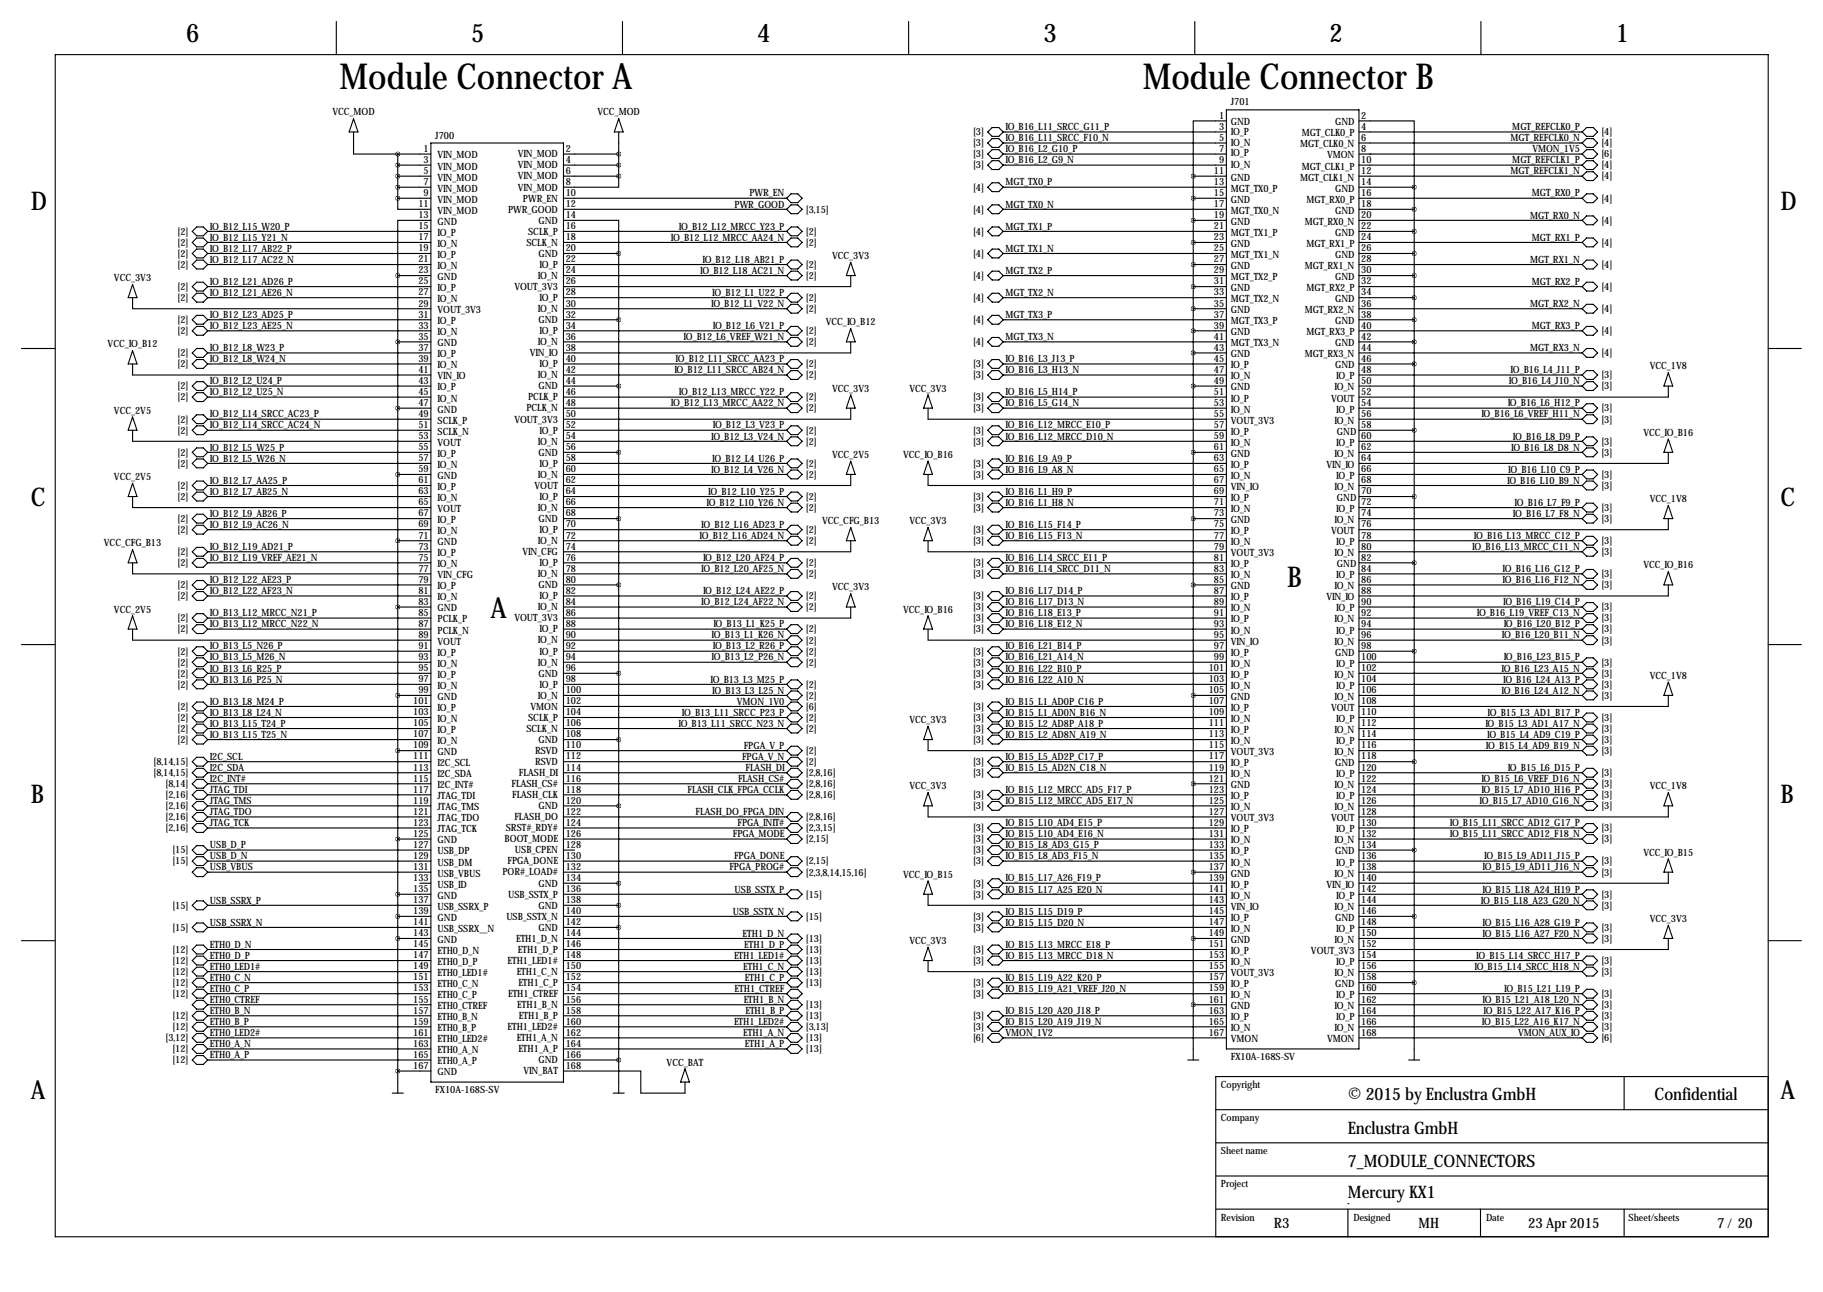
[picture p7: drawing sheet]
<svg xmlns="http://www.w3.org/2000/svg" width="419mm" height="297mm" viewBox="0 0 419 297" stroke-linecap="round" stroke-linejoin="round" font-family="sans-serif">
<defs><g id="words">
<g font-size="8.2">
<text x="78.1" y="20.4">Module Connector A</text>
<text x="262.7" y="20.4">Module Connector B</text>
</g>
<g font-size="6.6">
<text x="295.9" y="135">B</text>
<text x="112.8" y="142.1">A</text>
</g>
<g font-size="5.9">
<text x="42.8" y="9.8">6</text>
<text x="108.3" y="9.8">5</text>
<text x="174.1" y="9.8">4</text>
<text x="239.9" y="9.8">3</text>
<text x="305.7" y="9.8">2</text>
<text x="371.4" y="9.8">1</text>
<text x="7.1" y="48.4">D</text>
<text x="409.3" y="48.4">D</text>
<text x="7.1" y="116.4">C</text>
<text x="409.3" y="116.4">C</text>
<text x="7.1" y="184.5">B</text>
<text x="409.3" y="184.5">B</text>
<text x="7.1" y="252.6">A</text>
<text x="409.3" y="252.6">A</text>
</g>
<g font-size="4">
<text x="309.9" y="252.8">© 2015 by Enclustra GmbH</text>
<text x="380.4" y="252.8">Confidential</text>
<text x="309.9" y="260.7">Enclustra GmbH</text>
<text x="309.9" y="268.3">7_MODULE_CONNECTORS</text>
<text x="309.9" y="275.4">Mercury KX1</text>
</g>
<g font-size="3.3">
<text x="292.9" y="282.3">R3</text>
<text x="326.1" y="282.3">MH</text>
<text x="351.3" y="282.3">23 Apr 2015</text>
<text x="394.8" y="282.3">7/ 20</text>
</g>
<g font-size="2.3">
<text x="76.4" y="26.5">VCC_MOD</text>
<text x="137.4" y="26.5">VCC_MOD</text>
<text x="231.1" y="29.9">IO_B16_L11_SRCC_G11_P</text>
<text x="280.2" y="27.3">1</text>
<text x="280.2" y="29.8">3</text>
<text x="283" y="28.8">GND</text>
<text x="283" y="24.2">J701</text>
<text x="306.9" y="28.8">GND</text>
<text x="312.9" y="27.3">2</text>
<text x="312.9" y="29.8">4</text>
<text x="347.7" y="29.9">MGT_REFCLK0_P</text>
<text x="97.4" y="34.9">1</text>
<text x="100.1" y="31.9">J700</text>
<text x="130" y="34.9">2</text>
<text x="223.7" y="33.6">[3]</text>
<text x="223.7" y="31.1">[3]</text>
<text x="231.1" y="35">IO_B16_L2_G10_P</text>
<text x="231.1" y="32.5">IO_B16_L11_SRCC_F10_N</text>
<text x="280.2" y="32.4">5</text>
<text x="280.2" y="34.9">7</text>
<text x="283" y="31.1">IO_P</text>
<text x="283" y="33.6">IO_N</text>
<text x="283" y="35.9">IO_P</text>
<text x="298.9" y="33.9">MGT_CLK0_N</text>
<text x="299.3" y="31.4">MGT_CLK0_P</text>
<text x="312.9" y="32.4">6</text>
<text x="312.9" y="34.9">8</text>
<text x="347.3" y="32.5">MGT_REFCLK0_N</text>
<text x="352.3" y="35">VMON_1V5</text>
<text x="368.1" y="31.1">[4]</text>
<text x="368.1" y="33.6">[4]</text>
<text x="97.4" y="37.5">3</text>
<text x="97.4" y="40">5</text>
<text x="100.6" y="36.4">VIN_MOD</text>
<text x="100.6" y="39">VIN_MOD</text>
<text x="100.6" y="41.5">VIN_MOD</text>
<text x="119" y="41.3">VIN_MOD</text>
<text x="119" y="38.7">VIN_MOD</text>
<text x="119" y="36.2">VIN_MOD</text>
<text x="130" y="37.5">4</text>
<text x="130" y="40">6</text>
<text x="223.7" y="38.7">[3]</text>
<text x="223.7" y="36.2">[3]</text>
<text x="231.1" y="37.6">IO_B16_L2_G9_N</text>
<text x="279.1" y="40">11</text>
<text x="280.2" y="37.5">9</text>
<text x="283" y="41.5">GND</text>
<text x="283" y="38.7">IO_N</text>
<text x="298.9" y="41.5">MGT_CLK1_N</text>
<text x="299.3" y="39">MGT_CLK1_P</text>
<text x="305.1" y="36.4">VMON</text>
<text x="312.9" y="37.5">10</text>
<text x="312.9" y="40">12</text>
<text x="347.3" y="40.1">MGT_REFCLK1_N</text>
<text x="347.7" y="37.6">MGT_REFCLK1_P</text>
<text x="368.1" y="38.7">[4]</text>
<text x="368.1" y="41.3">[4]</text>
<text x="368.1" y="36.2">[6]</text>
<text x="96.2" y="47.6">11</text>
<text x="97.4" y="42.5">7</text>
<text x="97.4" y="45.1">9</text>
<text x="100.6" y="44.1">VIN_MOD</text>
<text x="100.6" y="46.6">VIN_MOD</text>
<text x="119" y="43.8">VIN_MOD</text>
<text x="120.2" y="46.3">PWR_EN</text>
<text x="130" y="42.5">8</text>
<text x="130" y="45.1">10</text>
<text x="130" y="47.6">12</text>
<text x="168.9" y="47.7">PWR_GOOD</text>
<text x="172.3" y="45.2">PWR_EN</text>
<text x="223.7" y="43.8">[4]</text>
<text x="231.1" y="47.7">MGT_TX0_N</text>
<text x="231.1" y="42.6">MGT_TX0_P</text>
<text x="279.1" y="42.5">13</text>
<text x="279.1" y="45.1">15</text>
<text x="279.1" y="47.6">17</text>
<text x="283" y="44.1">MGT_TX0_P</text>
<text x="283" y="46.6">GND</text>
<text x="300.3" y="46.6">MGT_RX0_P</text>
<text x="306.9" y="44.1">GND</text>
<text x="312.9" y="42.5">14</text>
<text x="312.9" y="45.1">16</text>
<text x="312.9" y="47.6">18</text>
<text x="352.2" y="45.2">MGT_RX0_P</text>
<text x="368.1" y="46.3">[4]</text>
<text x="40.8" y="54">[2]</text>
<text x="48.3" y="52.8">IO_B12_L15_W20_P</text>
<text x="96.2" y="50.2">13</text>
<text x="96.2" y="52.7">15</text>
<text x="100.6" y="51.7">GND</text>
<text x="100.6" y="49.1">VIN_MOD</text>
<text x="116.8" y="48.9">PWR_GOOD</text>
<text x="121.4" y="54">SCLK_P</text>
<text x="123.8" y="51.4">GND</text>
<text x="130" y="50.2">14</text>
<text x="130" y="52.7">16</text>
<text x="156.1" y="52.8">IO_B12_L12_MRCC_Y23_P</text>
<text x="185.3" y="48.9">[3,15]</text>
<text x="185.3" y="54">[2]</text>
<text x="223.7" y="48.9">[4]</text>
<text x="223.7" y="54">[4]</text>
<text x="231.1" y="52.8">MGT_TX1_P</text>
<text x="279.1" y="50.2">19</text>
<text x="279.1" y="52.7">21</text>
<text x="283" y="49.1">MGT_TX0_N</text>
<text x="283" y="51.7">GND</text>
<text x="299.9" y="51.7">MGT_RX0_N</text>
<text x="306.9" y="49.1">GND</text>
<text x="312.9" y="50.2">20</text>
<text x="312.9" y="52.7">22</text>
<text x="351.8" y="50.3">MGT_RX0_N</text>
<text x="368.1" y="51.4">[4]</text>
<text x="40.8" y="59">[2]</text>
<text x="40.8" y="56.5">[2]</text>
<text x="48.3" y="57.9">IO_B12_L17_AB22_P</text>
<text x="48.3" y="55.3">IO_B12_L15_Y21_N</text>
<text x="96.2" y="55.2">17</text>
<text x="96.2" y="57.8">19</text>
<text x="100.6" y="54.2">IO_P</text>
<text x="100.6" y="56.8">IO_N</text>
<text x="100.6" y="59.3">IO_P</text>
<text x="121" y="56.5">SCLK_N</text>
<text x="123.8" y="59">GND</text>
<text x="130" y="55.2">18</text>
<text x="130" y="57.8">20</text>
<text x="154.2" y="55.3">IO_B12_L12_MRCC_AA24_N</text>
<text x="185.3" y="56.5">[2]</text>
<text x="191.3" y="59.5">VCC_3V3</text>
<text x="223.7" y="59">[4]</text>
<text x="231.1" y="57.9">MGT_TX1_N</text>
<text x="279.1" y="55.2">23</text>
<text x="279.1" y="57.8">25</text>
<text x="283" y="54.2">MGT_TX1_P</text>
<text x="283" y="59.3">MGT_TX1_N</text>
<text x="283" y="56.8">GND</text>
<text x="300.3" y="56.8">MGT_RX1_P</text>
<text x="306.9" y="54.2">GND</text>
<text x="306.9" y="59.3">GND</text>
<text x="312.9" y="55.2">24</text>
<text x="312.9" y="57.8">26</text>
<text x="352.2" y="55.3">MGT_RX1_P</text>
<text x="368.1" y="56.5">[4]</text>
<text x="26.2" y="64.6">VCC_3V3</text>
<text x="40.8" y="61.6">[2]</text>
<text x="48.3" y="60.4">IO_B12_L17_AC22_N</text>
<text x="48.3" y="65.5">IO_B12_L21_AD26_P</text>
<text x="96.2" y="60.3">21</text>
<text x="96.2" y="62.9">23</text>
<text x="96.2" y="65.4">25</text>
<text x="100.6" y="64.4">GND</text>
<text x="100.6" y="61.8">IO_N</text>
<text x="123.7" y="64.1">IO_N</text>
<text x="124.1" y="61.6">IO_P</text>
<text x="130" y="60.3">22</text>
<text x="130" y="62.9">24</text>
<text x="130" y="65.4">26</text>
<text x="161" y="63">IO_B12_L18_AC21_N</text>
<text x="161.5" y="60.4">IO_B12_L18_AB21_P</text>
<text x="185.3" y="61.6">[2]</text>
<text x="185.3" y="64.1">[2]</text>
<text x="223.7" y="64.1">[4]</text>
<text x="231.1" y="63">MGT_TX2_P</text>
<text x="279.1" y="60.3">27</text>
<text x="279.1" y="62.9">29</text>
<text x="279.1" y="65.4">31</text>
<text x="283" y="64.4">MGT_TX2_P</text>
<text x="283" y="61.8">GND</text>
<text x="299.9" y="61.8">MGT_RX1_N</text>
<text x="306.9" y="64.4">GND</text>
<text x="312.9" y="60.3">28</text>
<text x="312.9" y="62.9">30</text>
<text x="312.9" y="65.4">32</text>
<text x="351.8" y="60.4">MGT_RX1_N</text>
<text x="352.2" y="65.5">MGT_RX2_P</text>
<text x="368.1" y="61.6">[4]</text>
<text x="40.8" y="66.7">[2]</text>
<text x="40.8" y="69.2">[2]</text>
<text x="48.3" y="68">IO_B12_L21_AE26_N</text>
<text x="96.2" y="67.9">27</text>
<text x="96.2" y="70.5">29</text>
<text x="100.6" y="72">VOUT_3V3</text>
<text x="100.6" y="69.5">IO_N</text>
<text x="100.6" y="66.9">IO_P</text>
<text x="118.3" y="66.7">VOUT_3V3</text>
<text x="123.7" y="71.7">IO_N</text>
<text x="124.1" y="69.2">IO_P</text>
<text x="130" y="67.9">28</text>
<text x="130" y="70.5">30</text>
<text x="163.5" y="70.6">IO_B12_L1_V22_N</text>
<text x="163.7" y="68">IO_B12_L1_U22_P</text>
<text x="185.3" y="69.2">[2]</text>
<text x="185.3" y="71.7">[2]</text>
<text x="223.7" y="69.2">[4]</text>
<text x="231.1" y="68">MGT_TX2_N</text>
<text x="279.1" y="67.9">33</text>
<text x="279.1" y="70.5">35</text>
<text x="283" y="69.5">MGT_TX2_N</text>
<text x="283" y="66.9">GND</text>
<text x="283" y="72">GND</text>
<text x="299.9" y="72">MGT_RX2_N</text>
<text x="300.3" y="66.9">MGT_RX2_P</text>
<text x="306.9" y="69.5">GND</text>
<text x="312.9" y="67.9">34</text>
<text x="312.9" y="70.5">36</text>
<text x="351.8" y="70.6">MGT_RX2_N</text>
<text x="368.1" y="66.7">[4]</text>
<text x="368.1" y="71.7">[4]</text>
<text x="40.8" y="74.3">[2]</text>
<text x="40.8" y="76.8">[2]</text>
<text x="48.3" y="73.1">IO_B12_L23_AD25_P</text>
<text x="48.3" y="75.7">IO_B12_L23_AE25_N</text>
<text x="96.2" y="73">31</text>
<text x="96.2" y="75.6">33</text>
<text x="100.6" y="77.1">IO_N</text>
<text x="100.6" y="74.5">IO_P</text>
<text x="123.8" y="74.3">GND</text>
<text x="124.1" y="76.8">IO_P</text>
<text x="130" y="73">32</text>
<text x="130" y="75.6">34</text>
<text x="163.9" y="75.7">IO_B12_L6_V21_P</text>
<text x="185.3" y="76.8">[2]</text>
<text x="189.8" y="74.8">VCC_IO_B12</text>
<text x="223.7" y="74.3">[4]</text>
<text x="231.1" y="73.1">MGT_TX3_P</text>
<text x="279.1" y="73">37</text>
<text x="279.1" y="75.6">39</text>
<text x="283" y="77.1">GND</text>
<text x="283" y="74.5">MGT_TX3_P</text>
<text x="300.3" y="77.1">MGT_RX3_P</text>
<text x="306.9" y="74.5">GND</text>
<text x="312.9" y="73">38</text>
<text x="312.9" y="75.6">40</text>
<text x="352.2" y="75.7">MGT_RX3_P</text>
<text x="368.1" y="76.8">[4]</text>
<text x="24.7" y="79.9">VCC_IO_B12</text>
<text x="40.8" y="81.9">[2]</text>
<text x="48.3" y="80.7">IO_B12_L8_W23_P</text>
<text x="48.3" y="83.3">IO_B12_L8_W24_N</text>
<text x="96.2" y="78.1">35</text>
<text x="96.2" y="80.6">37</text>
<text x="96.2" y="83.2">39</text>
<text x="100.6" y="82.2">IO_P</text>
<text x="100.6" y="79.6">GND</text>
<text x="121.8" y="81.9">VIN_IO</text>
<text x="123.7" y="79.4">IO_N</text>
<text x="130" y="78.1">36</text>
<text x="130" y="80.6">38</text>
<text x="130" y="83.2">40</text>
<text x="155.3" y="83.3">IO_B12_L11_SRCC_AA23_P</text>
<text x="157.1" y="78.2">IO_B12_L6_VREF_W21_N</text>
<text x="185.3" y="79.4">[2]</text>
<text x="223.7" y="79.4">[4]</text>
<text x="231.1" y="83.3">IO_B16_L3_J13_P</text>
<text x="231.1" y="78.2">MGT_TX3_N</text>
<text x="279.1" y="78.1">41</text>
<text x="279.1" y="80.6">43</text>
<text x="279.1" y="83.2">45</text>
<text x="283" y="79.6">MGT_TX3_N</text>
<text x="283" y="82.2">GND</text>
<text x="299.9" y="82.2">MGT_RX3_N</text>
<text x="306.9" y="79.6">GND</text>
<text x="312.9" y="78.1">42</text>
<text x="312.9" y="80.6">44</text>
<text x="312.9" y="83.2">46</text>
<text x="351.8" y="80.7">MGT_RX3_N</text>
<text x="368.1" y="81.9">[4]</text>
<text x="40.8" y="89.5">[2]</text>
<text x="40.8" y="84.4">[2]</text>
<text x="48.3" y="88.4">IO_B12_L2_U24_P</text>
<text x="96.2" y="85.7">41</text>
<text x="96.2" y="88.3">43</text>
<text x="100.6" y="87.2">VIN_IO</text>
<text x="100.6" y="84.7">IO_N</text>
<text x="100.6" y="89.8">IO_P</text>
<text x="123.7" y="87">IO_N</text>
<text x="123.8" y="89.5">GND</text>
<text x="124.1" y="84.4">IO_P</text>
<text x="130" y="85.7">42</text>
<text x="130" y="88.3">44</text>
<text x="155" y="85.8">IO_B12_L11_SRCC_AB24_N</text>
<text x="185.3" y="87">[2]</text>
<text x="185.3" y="84.4">[2]</text>
<text x="223.7" y="84.4">[3]</text>
<text x="223.7" y="87">[3]</text>
<text x="231.1" y="85.8">IO_B16_L3_H13_N</text>
<text x="279.1" y="85.7">47</text>
<text x="279.1" y="88.3">49</text>
<text x="283" y="84.7">IO_P</text>
<text x="283" y="87.2">IO_N</text>
<text x="283" y="89.8">GND</text>
<text x="306.8" y="89.8">IO_N</text>
<text x="306.9" y="84.7">GND</text>
<text x="307.2" y="87.2">IO_P</text>
<text x="312.9" y="85.7">48</text>
<text x="312.9" y="88.3">50</text>
<text x="346.9" y="88.4">IO_B16_L4_J10_N</text>
<text x="347.3" y="85.8">IO_B16_L4_J11_P</text>
<text x="368.1" y="87">[3]</text>
<text x="368.1" y="89.5">[3]</text>
<text x="379.3" y="84.9">VCC_1V8</text>
<text x="26.2" y="95.1">VCC_2V5</text>
<text x="40.8" y="92.1">[2]</text>
<text x="48.3" y="90.9">IO_B12_L2_U25_N</text>
<text x="48.3" y="96">IO_B12_L14_SRCC_AC23_P</text>
<text x="96.2" y="90.8">45</text>
<text x="96.2" y="93.3">47</text>
<text x="96.2" y="95.9">49</text>
<text x="100.6" y="92.3">IO_N</text>
<text x="100.6" y="94.9">GND</text>
<text x="121" y="94.6">PCLK_N</text>
<text x="121.4" y="92.1">PCLK_P</text>
<text x="130" y="90.8">46</text>
<text x="130" y="93.3">48</text>
<text x="130" y="95.9">50</text>
<text x="154.2" y="93.4">IO_B12_L13_MRCC_AA22_N</text>
<text x="156.1" y="90.9">IO_B12_L13_MRCC_Y22_P</text>
<text x="185.3" y="92.1">[2]</text>
<text x="185.3" y="94.6">[2]</text>
<text x="191.3" y="90">VCC_3V3</text>
<text x="209.1" y="90">VCC_3V3</text>
<text x="223.7" y="94.6">[3]</text>
<text x="223.7" y="92.1">[3]</text>
<text x="231.1" y="93.4">IO_B16_L5_G14_N</text>
<text x="231.1" y="90.9">IO_B16_L5_H14_P</text>
<text x="279.1" y="90.8">51</text>
<text x="279.1" y="93.3">53</text>
<text x="279.1" y="95.9">55</text>
<text x="283" y="92.3">IO_P</text>
<text x="283" y="94.9">IO_N</text>
<text x="306" y="92.3">VOUT</text>
<text x="307.2" y="94.9">IO_P</text>
<text x="312.9" y="90.8">52</text>
<text x="312.9" y="93.3">54</text>
<text x="312.9" y="95.9">56</text>
<text x="340.6" y="96">IO_B16_L6_VREF_H11_N</text>
<text x="346.6" y="93.4">IO_B16_L6_H12_P</text>
<text x="368.1" y="94.6">[3]</text>
<text x="40.8" y="97.1">[2]</text>
<text x="40.8" y="99.7">[2]</text>
<text x="48.3" y="98.5">IO_B12_L14_SRCC_AC24_N</text>
<text x="96.2" y="98.4">51</text>
<text x="96.2" y="101">53</text>
<text x="100.6" y="97.4">SCLK_P</text>
<text x="100.6" y="99.9">SCLK_N</text>
<text x="118.3" y="97.1">VOUT_3V3</text>
<text x="124.1" y="99.7">IO_P</text>
<text x="130" y="98.4">52</text>
<text x="130" y="101">54</text>
<text x="163.5" y="101.1">IO_B12_L3_V24_N</text>
<text x="163.9" y="98.5">IO_B12_L3_V23_P</text>
<text x="185.3" y="99.7">[2]</text>
<text x="223.7" y="99.7">[3]</text>
<text x="231.1" y="101.1">IO_B16_L12_MRCC_D10_N</text>
<text x="231.1" y="98.5">IO_B16_L12_MRCC_E10_P</text>
<text x="279.1" y="98.4">57</text>
<text x="279.1" y="101">59</text>
<text x="283" y="99.9">IO_P</text>
<text x="283" y="97.4">VOUT_3V3</text>
<text x="306.8" y="97.4">IO_N</text>
<text x="307.3" y="99.9">GND</text>
<text x="312.9" y="98.4">58</text>
<text x="312.9" y="101">60</text>
<text x="347.8" y="101.1">IO_B16_L8_D9_P</text>
<text x="368.1" y="97.1">[3]</text>
<text x="377.8" y="100.2">VCC_IO_B16</text>
<text x="40.8" y="104.8">[2]</text>
<text x="40.8" y="107.3">[2]</text>
<text x="48.3" y="103.6">IO_B12_L5_W25_P</text>
<text x="48.3" y="106.1">IO_B12_L5_W26_N</text>
<text x="96.2" y="103.5">55</text>
<text x="96.2" y="106">57</text>
<text x="100.6" y="102.5">VOUT</text>
<text x="100.6" y="105">IO_P</text>
<text x="100.6" y="107.6">IO_N</text>
<text x="123.7" y="102.2">IO_N</text>
<text x="123.8" y="104.8">GND</text>
<text x="124.1" y="107.3">IO_P</text>
<text x="130" y="103.5">56</text>
<text x="130" y="106">58</text>
<text x="163.7" y="106.1">IO_B12_L4_U26_P</text>
<text x="185.3" y="107.3">[2]</text>
<text x="185.3" y="102.2">[2]</text>
<text x="191.3" y="105.3">VCC_2V5</text>
<text x="207.6" y="105.3">VCC_IO_B16</text>
<text x="223.7" y="107.3">[3]</text>
<text x="223.7" y="102.2">[3]</text>
<text x="231.1" y="106.1">IO_B16_L9_A9_P</text>
<text x="279.1" y="103.5">61</text>
<text x="279.1" y="106">63</text>
<text x="283" y="102.5">IO_N</text>
<text x="283" y="107.6">IO_P</text>
<text x="283" y="105">GND</text>
<text x="304.9" y="107.6">VIN_IO</text>
<text x="306.8" y="105">IO_N</text>
<text x="307.2" y="102.5">IO_P</text>
<text x="312.9" y="103.5">62</text>
<text x="312.9" y="106">64</text>
<text x="347.4" y="103.6">IO_B16_L8_D8_N</text>
<text x="368.1" y="104.8">[3]</text>
<text x="368.1" y="102.2">[3]</text>
<text x="26.2" y="110.3">VCC_2V5</text>
<text x="40.8" y="112.4">[2]</text>
<text x="48.3" y="111.2">IO_B12_L7_AA25_P</text>
<text x="48.3" y="113.8">IO_B12_L7_AB25_N</text>
<text x="96.2" y="108.6">59</text>
<text x="96.2" y="111.1">61</text>
<text x="96.2" y="113.7">63</text>
<text x="100.6" y="110.1">GND</text>
<text x="100.6" y="112.6">IO_P</text>
<text x="122.9" y="112.4">VOUT</text>
<text x="123.7" y="109.8">IO_N</text>
<text x="130" y="108.6">60</text>
<text x="130" y="111.1">62</text>
<text x="130" y="113.7">64</text>
<text x="162.8" y="113.8">IO_B12_L10_Y25_P</text>
<text x="163.5" y="108.7">IO_B12_L4_V26_N</text>
<text x="185.3" y="109.8">[2]</text>
<text x="223.7" y="109.8">[3]</text>
<text x="231.1" y="113.8">IO_B16_L1_H9_P</text>
<text x="231.1" y="108.7">IO_B16_L9_A8_N</text>
<text x="279.1" y="108.6">65</text>
<text x="279.1" y="111.1">67</text>
<text x="279.1" y="113.7">69</text>
<text x="283" y="110.1">IO_N</text>
<text x="283" y="112.6">VIN_IO</text>
<text x="306.8" y="112.6">IO_N</text>
<text x="307.2" y="110.1">IO_P</text>
<text x="312.9" y="108.6">66</text>
<text x="312.9" y="111.1">68</text>
<text x="312.9" y="113.7">70</text>
<text x="346.5" y="111.2">IO_B16_L10_B9_N</text>
<text x="346.7" y="108.7">IO_B16_L10_C9_P</text>
<text x="368.1" y="109.8">[3]</text>
<text x="368.1" y="112.4">[3]</text>
<text x="40.8" y="114.9">[2]</text>
<text x="48.3" y="118.8">IO_B12_L9_AB26_P</text>
<text x="96.2" y="116.2">65</text>
<text x="96.2" y="118.7">67</text>
<text x="100.6" y="115.2">IO_N</text>
<text x="100.6" y="117.7">VOUT</text>
<text x="123.7" y="117.5">IO_N</text>
<text x="124.1" y="114.9">IO_P</text>
<text x="130" y="116.2">66</text>
<text x="130" y="118.7">68</text>
<text x="162.4" y="116.3">IO_B12_L10_Y26_N</text>
<text x="185.3" y="117.5">[2]</text>
<text x="185.3" y="114.9">[2]</text>
<text x="223.7" y="117.5">[3]</text>
<text x="223.7" y="114.9">[3]</text>
<text x="231.1" y="116.3">IO_B16_L1_H8_N</text>
<text x="279.1" y="116.2">71</text>
<text x="279.1" y="118.7">73</text>
<text x="283" y="115.2">IO_P</text>
<text x="283" y="117.7">IO_N</text>
<text x="307.2" y="117.7">IO_P</text>
<text x="307.3" y="115.2">GND</text>
<text x="312.9" y="116.2">72</text>
<text x="312.9" y="118.7">74</text>
<text x="347.8" y="118.8">IO_B16_L7_F8_N</text>
<text x="348.2" y="116.3">IO_B16_L7_F9_P</text>
<text x="368.1" y="117.5">[3]</text>
<text x="379.3" y="115.4">VCC_1V8</text>
<text x="23.9" y="125.6">VCC_CFG_B13</text>
<text x="40.8" y="122.5">[2]</text>
<text x="40.8" y="120">[2]</text>
<text x="48.3" y="121.4">IO_B12_L9_AC26_N</text>
<text x="96.2" y="121.3">69</text>
<text x="96.2" y="123.8">71</text>
<text x="100.6" y="125.3">GND</text>
<text x="100.6" y="122.8">IO_N</text>
<text x="100.6" y="120.3">IO_P</text>
<text x="123.7" y="125.1">IO_N</text>
<text x="123.8" y="120">GND</text>
<text x="124.1" y="122.5">IO_P</text>
<text x="130" y="121.3">70</text>
<text x="130" y="123.8">72</text>
<text x="160.8" y="123.9">IO_B12_L16_AD24_N</text>
<text x="161.2" y="121.4">IO_B12_L16_AD23_P</text>
<text x="185.3" y="125.1">[2]</text>
<text x="185.3" y="122.5">[2]</text>
<text x="189" y="120.5">VCC_CFG_B13</text>
<text x="209.1" y="120.5">VCC_3V3</text>
<text x="223.7" y="125.1">[3]</text>
<text x="223.7" y="122.5">[3]</text>
<text x="231.1" y="123.9">IO_B16_L15_F13_N</text>
<text x="231.1" y="121.4">IO_B16_L15_F14_P</text>
<text x="279.1" y="121.3">75</text>
<text x="279.1" y="123.8">77</text>
<text x="283" y="122.8">IO_P</text>
<text x="283" y="125.3">IO_N</text>
<text x="283" y="120.3">GND</text>
<text x="306" y="122.8">VOUT</text>
<text x="306.8" y="120.3">IO_N</text>
<text x="307.2" y="125.3">IO_P</text>
<text x="312.9" y="121.3">76</text>
<text x="312.9" y="123.8">78</text>
<text x="338.8" y="123.9">IO_B16_L13_MRCC_C12_P</text>
<text x="368.1" y="120">[3]</text>
<text x="368.1" y="125.1">[3]</text>
<text x="40.8" y="127.6">[2]</text>
<text x="40.8" y="130.2">[2]</text>
<text x="48.3" y="126.5">IO_B12_L19_AD21_P</text>
<text x="48.3" y="129">IO_B12_L19_VREF_AE21_N</text>
<text x="96.2" y="126.4">73</text>
<text x="96.2" y="128.9">75</text>
<text x="96.2" y="131.4">77</text>
<text x="100.6" y="130.4">IO_N</text>
<text x="100.6" y="127.9">IO_P</text>
<text x="120.1" y="127.6">VIN_CFG</text>
<text x="124.1" y="130.2">IO_P</text>
<text x="130" y="126.4">74</text>
<text x="130" y="128.9">76</text>
<text x="130" y="131.4">78</text>
<text x="161.2" y="131.5">IO_B12_L20_AF25_N</text>
<text x="161.6" y="129">IO_B12_L20_AF24_P</text>
<text x="185.3" y="130.2">[2]</text>
<text x="223.7" y="130.2">[3]</text>
<text x="231.1" y="129">IO_B16_L14_SRCC_E11_P</text>
<text x="231.1" y="131.5">IO_B16_L14_SRCC_D11_N</text>
<text x="279.1" y="126.4">79</text>
<text x="279.1" y="128.9">81</text>
<text x="279.1" y="131.4">83</text>
<text x="283" y="127.9">VOUT_3V3</text>
<text x="283" y="130.4">IO_P</text>
<text x="306.8" y="127.9">IO_N</text>
<text x="307.3" y="130.4">GND</text>
<text x="312.9" y="126.4">80</text>
<text x="312.9" y="128.9">82</text>
<text x="312.9" y="131.4">84</text>
<text x="338.4" y="126.5">IO_B16_L13_MRCC_C11_N</text>
<text x="345.4" y="131.5">IO_B16_L16_G12_P</text>
<text x="368.1" y="127.6">[3]</text>
<text x="377.8" y="130.7">VCC_IO_B16</text>
<text x="40.8" y="135.2">[2]</text>
<text x="40.8" y="137.8">[2]</text>
<text x="48.3" y="134.1">IO_B12_L22_AE23_P</text>
<text x="48.3" y="136.6">IO_B12_L22_AF23_N</text>
<text x="96.2" y="134">79</text>
<text x="96.2" y="136.5">81</text>
<text x="100.6" y="133">VIN_CFG</text>
<text x="100.6" y="135.5">IO_P</text>
<text x="123.7" y="132.7">IO_N</text>
<text x="123.8" y="135.2">GND</text>
<text x="124.1" y="137.8">IO_P</text>
<text x="130" y="134">80</text>
<text x="130" y="136.5">82</text>
<text x="161.6" y="136.6">IO_B12_L24_AE22_P</text>
<text x="185.3" y="137.8">[2]</text>
<text x="185.3" y="132.7">[2]</text>
<text x="191.3" y="135.7">VCC_3V3</text>
<text x="223.7" y="132.7">[3]</text>
<text x="223.7" y="137.8">[3]</text>
<text x="231.1" y="136.6">IO_B16_L17_D14_P</text>
<text x="279.1" y="134">85</text>
<text x="279.1" y="136.5">87</text>
<text x="283" y="135.5">GND</text>
<text x="283" y="133">IO_N</text>
<text x="306.8" y="135.5">IO_N</text>
<text x="307.2" y="133">IO_P</text>
<text x="312.9" y="134">86</text>
<text x="312.9" y="136.5">88</text>
<text x="345.4" y="134.1">IO_B16_L16_F12_N</text>
<text x="368.1" y="135.2">[3]</text>
<text x="368.1" y="132.7">[3]</text>
<text x="26.2" y="140.8">VCC_2V5</text>
<text x="40.8" y="142.9">[2]</text>
<text x="48.3" y="141.7">IO_B13_L12_MRCC_N21_P</text>
<text x="96.2" y="139.1">83</text>
<text x="96.2" y="141.6">85</text>
<text x="100.6" y="138">IO_N</text>
<text x="100.6" y="140.6">GND</text>
<text x="100.6" y="143.1">PCLK_P</text>
<text x="118.3" y="142.9">VOUT_3V3</text>
<text x="123.7" y="140.3">IO_N</text>
<text x="130" y="139.1">84</text>
<text x="130" y="141.6">86</text>
<text x="161.2" y="139.2">IO_B12_L24_AF22_N</text>
<text x="185.3" y="140.3">[2]</text>
<text x="207.6" y="140.8">VCC_IO_B16</text>
<text x="223.7" y="142.9">[3]</text>
<text x="223.7" y="140.3">[3]</text>
<text x="231.1" y="141.7">IO_B16_L18_E13_P</text>
<text x="231.1" y="139.2">IO_B16_L17_D13_N</text>
<text x="279.1" y="139.1">89</text>
<text x="279.1" y="141.6">91</text>
<text x="283" y="138">IO_P</text>
<text x="283" y="140.6">IO_N</text>
<text x="283" y="143.1">IO_P</text>
<text x="304.9" y="138">VIN_IO</text>
<text x="306.8" y="143.1">IO_N</text>
<text x="307.2" y="140.6">IO_P</text>
<text x="312.9" y="139.1">90</text>
<text x="312.9" y="141.6">92</text>
<text x="339.5" y="141.7">IO_B16_L19_VREF_C13_N</text>
<text x="345.6" y="139.2">IO_B16_L19_C14_P</text>
<text x="368.1" y="142.9">[3]</text>
<text x="368.1" y="140.3">[3]</text>
<text x="40.8" y="145.4">[2]</text>
<text x="48.3" y="149.3">IO_B13_L5_N26_P</text>
<text x="48.3" y="144.2">IO_B13_L12_MRCC_N22_N</text>
<text x="96.2" y="144.1">87</text>
<text x="96.2" y="146.7">89</text>
<text x="96.2" y="149.2">91</text>
<text x="100.6" y="145.7">PCLK_N</text>
<text x="100.6" y="148.2">VOUT</text>
<text x="123.7" y="147.9">IO_N</text>
<text x="124.1" y="145.4">IO_P</text>
<text x="130" y="144.1">88</text>
<text x="130" y="146.7">90</text>
<text x="130" y="149.2">92</text>
<text x="163.6" y="146.8">IO_B13_L1_K26_N</text>
<text x="163.9" y="149.3">IO_B13_L2_R26_P</text>
<text x="164" y="144.2">IO_B13_L1_K25_P</text>
<text x="185.3" y="147.9">[2]</text>
<text x="185.3" y="145.4">[2]</text>
<text x="223.7" y="145.4">[3]</text>
<text x="231.1" y="149.3">IO_B16_L21_B14_P</text>
<text x="231.1" y="144.2">IO_B16_L18_E12_N</text>
<text x="279.1" y="144.1">93</text>
<text x="279.1" y="146.7">95</text>
<text x="279.1" y="149.2">97</text>
<text x="283" y="145.7">IO_N</text>
<text x="283" y="148.2">VIN_IO</text>
<text x="306.8" y="148.2">IO_N</text>
<text x="307.2" y="145.7">IO_P</text>
<text x="312.9" y="144.1">94</text>
<text x="312.9" y="146.7">96</text>
<text x="312.9" y="149.2">98</text>
<text x="345.3" y="146.8">IO_B16_L20_B11_N</text>
<text x="345.7" y="144.2">IO_B16_L20_B12_P</text>
<text x="368.1" y="147.9">[3]</text>
<text x="368.1" y="145.4">[3]</text>
<text x="40.8" y="155.6">[2]</text>
<text x="40.8" y="150.5">[2]</text>
<text x="40.8" y="153">[2]</text>
<text x="48.3" y="154.4">IO_B13_L6_R25_P</text>
<text x="48.3" y="151.9">IO_B13_L5_M26_N</text>
<text x="96.2" y="151.8">93</text>
<text x="96.2" y="154.3">95</text>
<text x="100.6" y="153.3">IO_N</text>
<text x="100.6" y="150.7">IO_P</text>
<text x="100.6" y="155.8">IO_P</text>
<text x="123.7" y="153">IO_N</text>
<text x="123.8" y="155.6">GND</text>
<text x="124.1" y="150.5">IO_P</text>
<text x="130" y="151.8">94</text>
<text x="130" y="154.3">96</text>
<text x="163.6" y="151.9">IO_B13_L2_P26_N</text>
<text x="185.3" y="150.5">[2]</text>
<text x="185.3" y="153">[2]</text>
<text x="223.7" y="155.6">[3]</text>
<text x="223.7" y="153">[3]</text>
<text x="223.7" y="150.5">[3]</text>
<text x="231.1" y="154.4">IO_B16_L22_B10_P</text>
<text x="231.1" y="151.9">IO_B16_L21_A14_N</text>
<text x="277.9" y="154.3">101</text>
<text x="279.1" y="151.8">99</text>
<text x="283" y="150.7">IO_P</text>
<text x="283" y="153.3">IO_N</text>
<text x="283" y="155.8">IO_P</text>
<text x="306.8" y="155.8">IO_N</text>
<text x="306.9" y="150.7">GND</text>
<text x="307.2" y="153.3">IO_P</text>
<text x="312.9" y="151.8">100</text>
<text x="312.9" y="154.3">102</text>
<text x="345.2" y="154.4">IO_B16_L23_A15_N</text>
<text x="345.7" y="151.9">IO_B16_L23_B15_P</text>
<text x="368.1" y="155.6">[3]</text>
<text x="368.1" y="153">[3]</text>
<text x="40.8" y="158.1">[2]</text>
<text x="48.3" y="156.9">IO_B13_L6_P25_N</text>
<text x="95" y="161.9">101</text>
<text x="96.2" y="156.8">97</text>
<text x="96.2" y="159.4">99</text>
<text x="100.6" y="160.9">GND</text>
<text x="100.6" y="158.4">IO_N</text>
<text x="123.7" y="160.6">IO_N</text>
<text x="124.1" y="158.1">IO_P</text>
<text x="130" y="156.8">98</text>
<text x="130" y="159.4">100</text>
<text x="130" y="161.9">102</text>
<text x="163.3" y="156.9">IO_B13_L3_M25_P</text>
<text x="163.7" y="159.5">IO_B13_L3_L25_N</text>
<text x="185.3" y="160.6">[2]</text>
<text x="185.3" y="158.1">[2]</text>
<text x="223.7" y="158.1">[3]</text>
<text x="231.1" y="156.9">IO_B16_L22_A10_N</text>
<text x="277.9" y="156.8">103</text>
<text x="277.9" y="159.4">105</text>
<text x="277.9" y="161.9">107</text>
<text x="283" y="160.9">GND</text>
<text x="283" y="158.4">IO_N</text>
<text x="306.8" y="160.9">IO_N</text>
<text x="307.2" y="158.4">IO_P</text>
<text x="312.9" y="156.8">104</text>
<text x="312.9" y="159.4">106</text>
<text x="312.9" y="161.9">108</text>
<text x="345.2" y="159.5">IO_B16_L24_A12_N</text>
<text x="345.6" y="156.9">IO_B16_L24_A13_P</text>
<text x="368.1" y="160.6">[3]</text>
<text x="368.1" y="158.1">[3]</text>
<text x="379.3" y="156.1">VCC_1V8</text>
<text x="40.8" y="163.2">[2]</text>
<text x="40.8" y="165.7">[2]</text>
<text x="48.3" y="162">IO_B13_L8_M24_P</text>
<text x="48.3" y="164.6">IO_B13_L8_L24_N</text>
<text x="48.3" y="167.1">IO_B13_L15_T24_P</text>
<text x="95" y="164.5">103</text>
<text x="95" y="167">105</text>
<text x="100.6" y="163.4">IO_P</text>
<text x="100.6" y="166">IO_N</text>
<text x="121.4" y="165.7">SCLK_P</text>
<text x="121.9" y="163.2">VMON</text>
<text x="130" y="164.5">104</text>
<text x="130" y="167">106</text>
<text x="156" y="167.1">IO_B13_L11_SRCC_N23_N</text>
<text x="156.7" y="164.6">IO_B13_L11_SRCC_P23_P</text>
<text x="169.4" y="162">VMON_1V0</text>
<text x="185.3" y="165.7">[2]</text>
<text x="185.3" y="163.2">[6]</text>
<text x="209.1" y="166.2">VCC_3V3</text>
<text x="223.7" y="165.7">[3]</text>
<text x="223.7" y="163.2">[3]</text>
<text x="231.1" y="167.1">IO_B15_L2_AD8P_A18_P</text>
<text x="231.1" y="164.6">IO_B15_L1_AD0N_B16_N</text>
<text x="231.1" y="162">IO_B15_L1_AD0P_C16_P</text>
<text x="277.9" y="164.5">109</text>
<text x="277.9" y="167">111</text>
<text x="283" y="166">IO_N</text>
<text x="283" y="163.4">IO_P</text>
<text x="306" y="163.4">VOUT</text>
<text x="307.2" y="166">IO_P</text>
<text x="312.9" y="164.5">110</text>
<text x="312.9" y="167">112</text>
<text x="341.5" y="167.1">IO_B15_L3_AD1_A17_N</text>
<text x="342" y="164.6">IO_B15_L3_AD1_B17_P</text>
<text x="368.1" y="165.7">[3]</text>
<text x="40.8" y="168.3">[2]</text>
<text x="40.8" y="170.8">[2]</text>
<text x="48.3" y="169.6">IO_B13_L15_T25_N</text>
<text x="95" y="169.5">107</text>
<text x="95" y="172.1">109</text>
<text x="100.6" y="173.6">GND</text>
<text x="100.6" y="168.5">IO_P</text>
<text x="100.6" y="171.1">IO_N</text>
<text x="121" y="168.3">SCLK_N</text>
<text x="123" y="173.3">RSVD</text>
<text x="123.8" y="170.8">GND</text>
<text x="130" y="169.5">108</text>
<text x="130" y="172.1">110</text>
<text x="171" y="172.2">FPGA_V_P</text>
<text x="185.3" y="168.3">[2]</text>
<text x="185.3" y="173.3">[2]</text>
<text x="223.7" y="168.3">[3]</text>
<text x="223.7" y="170.8">[3]</text>
<text x="231.1" y="169.6">IO_B15_L2_AD8N_A19_N</text>
<text x="277.9" y="169.5">113</text>
<text x="277.9" y="172.1">115</text>
<text x="283" y="173.6">VOUT_3V3</text>
<text x="283" y="171.1">IO_N</text>
<text x="283" y="168.5">IO_P</text>
<text x="306.8" y="168.5">IO_N</text>
<text x="306.8" y="173.6">IO_N</text>
<text x="307.2" y="171.1">IO_P</text>
<text x="312.9" y="169.5">114</text>
<text x="312.9" y="172.1">116</text>
<text x="341.6" y="172.2">IO_B15_L4_AD9_B19_N</text>
<text x="341.9" y="169.6">IO_B15_L4_AD9_C19_P</text>
<text x="368.1" y="170.8">[3]</text>
<text x="368.1" y="173.3">[3]</text>
<text x="368.1" y="168.3">[3]</text>
<text x="35.3" y="175.9">[8,14,15]</text>
<text x="35.3" y="178.4">[8,14,15]</text>
<text x="48.3" y="174.7">I2C_SCL</text>
<text x="48.3" y="177.3">I2C_SDA</text>
<text x="48.3" y="179.8">I2C_INT#</text>
<text x="95" y="174.6">111</text>
<text x="95" y="177.2">113</text>
<text x="95" y="179.7">115</text>
<text x="100.6" y="178.7">I2C_SDA</text>
<text x="100.6" y="176.1">I2C_SCL</text>
<text x="119.3" y="178.4">FLASH_DI</text>
<text x="123" y="175.9">RSVD</text>
<text x="130" y="174.6">112</text>
<text x="130" y="177.2">114</text>
<text x="130" y="179.7">116</text>
<text x="169.7" y="179.8">FLASH_CS#</text>
<text x="170.6" y="174.7">FPGA_V_N</text>
<text x="171.4" y="177.3">FLASH_DI</text>
<text x="185.3" y="178.4">[2,8,16]</text>
<text x="185.3" y="175.9">[2]</text>
<text x="223.7" y="178.4">[3]</text>
<text x="223.7" y="175.9">[3]</text>
<text x="231.1" y="177.3">IO_B15_L5_AD2N_C18_N</text>
<text x="231.1" y="174.7">IO_B15_L5_AD2P_C17_P</text>
<text x="277.9" y="174.6">117</text>
<text x="277.9" y="177.2">119</text>
<text x="277.9" y="179.7">121</text>
<text x="283" y="178.7">IO_N</text>
<text x="283" y="176.1">IO_P</text>
<text x="306.9" y="176.1">GND</text>
<text x="307.2" y="178.7">IO_P</text>
<text x="312.9" y="174.6">118</text>
<text x="312.9" y="177.2">120</text>
<text x="312.9" y="179.7">122</text>
<text x="340.6" y="179.8">IO_B15_L6_VREF_D16_N</text>
<text x="346.6" y="177.3">IO_B15_L6_D15_P</text>
<text x="368.1" y="178.4">[3]</text>
<text x="38.1" y="183.5">[2,16]</text>
<text x="38.1" y="181">[8,14]</text>
<text x="48.3" y="182.3">JTAG_TDI</text>
<text x="48.3" y="184.9">JTAG_TMS</text>
<text x="95" y="182.2">117</text>
<text x="95" y="184.8">119</text>
<text x="100.6" y="181.2">I2C_INT#</text>
<text x="100.6" y="183.8">JTAG_TDI</text>
<text x="117.6" y="181">FLASH_CS#</text>
<text x="117.7" y="183.5">FLASH_CLK</text>
<text x="130" y="182.2">118</text>
<text x="130" y="184.8">120</text>
<text x="158.1" y="182.3">FLASH_CLK_FPGA_CCLK</text>
<text x="185.3" y="181">[2,8,16]</text>
<text x="185.3" y="183.5">[2,8,16]</text>
<text x="209.1" y="181.5">VCC_3V3</text>
<text x="223.7" y="183.5">[3]</text>
<text x="231.1" y="182.3">IO_B15_L12_MRCC_AD5_F17_P</text>
<text x="231.1" y="184.9">IO_B15_L12_MRCC_AD5_E17_N</text>
<text x="277.9" y="182.2">123</text>
<text x="277.9" y="184.8">125</text>
<text x="283" y="183.8">IO_P</text>
<text x="283" y="181.2">GND</text>
<text x="306.8" y="181.2">IO_N</text>
<text x="307.2" y="183.8">IO_P</text>
<text x="312.9" y="182.2">124</text>
<text x="312.9" y="184.8">126</text>
<text x="340.2" y="184.9">IO_B15_L7_AD10_G16_N</text>
<text x="340.6" y="182.3">IO_B15_L7_AD10_H16_P</text>
<text x="368.1" y="181">[3]</text>
<text x="368.1" y="183.5">[3]</text>
<text x="379.3" y="181.5">VCC_1V8</text>
<text x="38.1" y="186">[2,16]</text>
<text x="38.1" y="188.6">[2,16]</text>
<text x="38.1" y="191.1">[2,16]</text>
<text x="48.3" y="187.4">JTAG_TDO</text>
<text x="48.3" y="190">JTAG_TCK</text>
<text x="95" y="187.3">121</text>
<text x="95" y="189.9">123</text>
<text x="100.6" y="186.3">JTAG_TMS</text>
<text x="100.6" y="191.4">JTAG_TCK</text>
<text x="100.6" y="188.8">JTAG_TDO</text>
<text x="116.3" y="191.1">SRST#_RDY#</text>
<text x="118.3" y="188.6">FLASH_DO</text>
<text x="123.8" y="186">GND</text>
<text x="130" y="187.3">122</text>
<text x="130" y="189.9">124</text>
<text x="159.9" y="187.4">FLASH_DO_FPGA_DIN</text>
<text x="169.5" y="190">FPGA_INIT#</text>
<text x="185.3" y="188.6">[2,8,16]</text>
<text x="185.3" y="191.1">[2,3,15]</text>
<text x="223.7" y="186">[3]</text>
<text x="223.7" y="191.1">[3]</text>
<text x="231.1" y="190">IO_B15_L10_AD4_E15_P</text>
<text x="277.9" y="187.3">127</text>
<text x="277.9" y="189.9">129</text>
<text x="283" y="186.3">IO_N</text>
<text x="283" y="188.8">VOUT_3V3</text>
<text x="283" y="191.4">IO_P</text>
<text x="306" y="188.8">VOUT</text>
<text x="306.8" y="186.3">IO_N</text>
<text x="307.2" y="191.4">IO_P</text>
<text x="312.9" y="187.3">128</text>
<text x="312.9" y="189.9">130</text>
<text x="333.3" y="190">IO_B15_L11_SRCC_AD12_G17_P</text>
<text x="368.1" y="191.1">[3]</text>
<text x="368.1" y="186">[3]</text>
<text x="39.6" y="196.2">[15]</text>
<text x="48.3" y="195">USB_D_P</text>
<text x="48.3" y="197.6">USB_D_N</text>
<text x="95" y="192.4">125</text>
<text x="95" y="194.9">127</text>
<text x="95" y="197.5">129</text>
<text x="100.6" y="196.5">USB_DP</text>
<text x="100.6" y="193.9">GND</text>
<text x="116" y="193.7">BOOT_MODE</text>
<text x="118.4" y="196.2">USB_CPEN</text>
<text x="130" y="192.4">126</text>
<text x="130" y="194.9">128</text>
<text x="130" y="197.5">130</text>
<text x="168.5" y="192.5">FPGA_MODE</text>
<text x="168.7" y="197.6">FPGA_DONE</text>
<text x="185.3" y="193.7">[2,15]</text>
<text x="223.7" y="196.2">[3]</text>
<text x="223.7" y="193.7">[3]</text>
<text x="231.1" y="195">IO_B15_L8_AD3_G15_P</text>
<text x="231.1" y="197.6">IO_B15_L8_AD3_F15_N</text>
<text x="231.1" y="192.5">IO_B15_L10_AD4_E16_N</text>
<text x="277.9" y="192.4">131</text>
<text x="277.9" y="194.9">133</text>
<text x="277.9" y="197.5">135</text>
<text x="283" y="193.9">IO_N</text>
<text x="283" y="196.5">IO_P</text>
<text x="306.8" y="193.9">IO_N</text>
<text x="306.9" y="196.5">GND</text>
<text x="312.9" y="192.4">132</text>
<text x="312.9" y="194.9">134</text>
<text x="312.9" y="197.5">136</text>
<text x="333.3" y="192.5">IO_B15_L11_SRCC_AD12_F18_N</text>
<text x="341.2" y="197.6">IO_B15_L9_AD11_J15_P</text>
<text x="368.1" y="193.7">[3]</text>
<text x="377.8" y="196.7">VCC_IO_B15</text>
<text x="39.6" y="198.7">[15]</text>
<text x="48.3" y="200.1">USB_VBUS</text>
<text x="95" y="200">131</text>
<text x="95" y="202.6">133</text>
<text x="100.6" y="201.5">USB_VBUS</text>
<text x="100.6" y="199">USB_DM</text>
<text x="115.5" y="201.3">POR#_LOAD#</text>
<text x="116.7" y="198.7">FPGA_DONE</text>
<text x="123.8" y="203.8">GND</text>
<text x="130" y="200">132</text>
<text x="130" y="202.6">134</text>
<text x="167.7" y="200.1">FPGA_PROG#</text>
<text x="185.3" y="198.7">[2,15]</text>
<text x="185.3" y="201.3">[2,3,8,14,15,16]</text>
<text x="207.6" y="201.8">VCC_IO_B15</text>
<text x="223.7" y="198.7">[3]</text>
<text x="223.7" y="203.8">[3]</text>
<text x="231.1" y="202.7">IO_B15_L17_A26_F19_P</text>
<text x="277.9" y="200">137</text>
<text x="277.9" y="202.6">139</text>
<text x="283" y="199">IO_N</text>
<text x="283" y="201.5">GND</text>
<text x="306.8" y="201.5">IO_N</text>
<text x="307.2" y="199">IO_P</text>
<text x="312.9" y="200">138</text>
<text x="312.9" y="202.6">140</text>
<text x="340.8" y="200.1">IO_B15_L9_AD11_J16_N</text>
<text x="368.1" y="198.7">[3]</text>
<text x="368.1" y="201.3">[3]</text>
<text x="39.6" y="208.9">[15]</text>
<text x="48.3" y="207.7">USB_SSRX_P</text>
<text x="95" y="205.1">135</text>
<text x="95" y="207.6">137</text>
<text x="100.6" y="209.2">USB_SSRX_P</text>
<text x="100.6" y="206.6">GND</text>
<text x="100.6" y="204.1">USB_ID</text>
<text x="116.8" y="206.4">USB_SSTX_P</text>
<text x="123.8" y="208.9">GND</text>
<text x="130" y="205.1">136</text>
<text x="130" y="207.6">138</text>
<text x="168.9" y="205.2">USB_SSTX_P</text>
<text x="185.3" y="206.4">[15]</text>
<text x="223.7" y="206.4">[3]</text>
<text x="231.1" y="205.2">IO_B15_L17_A25_E20_N</text>
<text x="277.9" y="205.1">141</text>
<text x="277.9" y="207.6">143</text>
<text x="283" y="209.2">VIN_IO</text>
<text x="283" y="204.1">IO_P</text>
<text x="283" y="206.6">IO_N</text>
<text x="304.9" y="204.1">VIN_IO</text>
<text x="306.8" y="209.2">IO_N</text>
<text x="307.2" y="206.6">IO_P</text>
<text x="312.9" y="205.1">142</text>
<text x="312.9" y="207.6">144</text>
<text x="340.4" y="207.7">IO_B15_L18_A23_G20_N</text>
<text x="340.8" y="205.2">IO_B15_L18_A24_H19_P</text>
<text x="368.1" y="206.4">[3]</text>
<text x="368.1" y="208.9">[3]</text>
<text x="39.6" y="214">[15]</text>
<text x="48.3" y="212.8">USB_SSRX_N</text>
<text x="95" y="210.2">139</text>
<text x="95" y="212.7">141</text>
<text x="95" y="215.3">143</text>
<text x="100.6" y="211.7">GND</text>
<text x="100.6" y="214.2">USB_SSRX__N</text>
<text x="116.4" y="211.4">USB_SSTX_N</text>
<text x="123.8" y="214">GND</text>
<text x="130" y="210.2">140</text>
<text x="130" y="212.7">142</text>
<text x="130" y="215.3">144</text>
<text x="168.5" y="210.3">USB_SSTX_N</text>
<text x="170.7" y="215.4">ETH1_D_N</text>
<text x="185.3" y="211.4">[15]</text>
<text x="223.7" y="214">[3]</text>
<text x="223.7" y="211.4">[3]</text>
<text x="231.1" y="212.8">IO_B15_L15_D20_N</text>
<text x="231.1" y="210.3">IO_B15_L15_D19_P</text>
<text x="277.9" y="210.2">145</text>
<text x="277.9" y="212.7">147</text>
<text x="277.9" y="215.3">149</text>
<text x="283" y="211.7">IO_P</text>
<text x="283" y="214.2">IO_N</text>
<text x="306.9" y="211.7">GND</text>
<text x="307.2" y="214.2">IO_P</text>
<text x="312.9" y="210.2">146</text>
<text x="312.9" y="212.7">148</text>
<text x="312.9" y="215.3">150</text>
<text x="340.8" y="212.8">IO_B15_L16_A28_G19_P</text>
<text x="340.8" y="215.4">IO_B15_L16_A27_F20_N</text>
<text x="368.1" y="214">[3]</text>
<text x="379.3" y="211.9">VCC_3V3</text>
<text x="39.6" y="221.6">[12]</text>
<text x="39.6" y="219.1">[12]</text>
<text x="48.3" y="220.4">ETH0_D_P</text>
<text x="48.3" y="217.9">ETH0_D_N</text>
<text x="95" y="217.8">145</text>
<text x="95" y="220.3">147</text>
<text x="100.6" y="219.3">ETH0_D_N</text>
<text x="100.6" y="221.9">ETH0_D_P</text>
<text x="100.6" y="216.8">GND</text>
<text x="116.7" y="221.6">ETH1_LED1#</text>
<text x="118.7" y="216.5">ETH1_D_N</text>
<text x="119" y="219.1">ETH1_D_P</text>
<text x="130" y="217.8">146</text>
<text x="130" y="220.3">148</text>
<text x="168.7" y="220.4">ETH1_LED1#</text>
<text x="171.1" y="217.9">ETH1_D_P</text>
<text x="185.3" y="216.5">[13]</text>
<text x="185.3" y="219.1">[13]</text>
<text x="185.3" y="221.6">[13]</text>
<text x="209.1" y="217">VCC_3V3</text>
<text x="223.7" y="221.6">[3]</text>
<text x="223.7" y="219.1">[3]</text>
<text x="231.1" y="220.4">IO_B15_L13_MRCC_D18_N</text>
<text x="231.1" y="217.9">IO_B15_L13_MRCC_E18_P</text>
<text x="277.9" y="217.8">151</text>
<text x="277.9" y="220.3">153</text>
<text x="283" y="216.8">GND</text>
<text x="283" y="221.9">IO_N</text>
<text x="283" y="219.3">IO_P</text>
<text x="301.4" y="219.3">VOUT_3V3</text>
<text x="306.8" y="216.8">IO_N</text>
<text x="307.2" y="221.9">IO_P</text>
<text x="312.9" y="217.8">152</text>
<text x="312.9" y="220.3">154</text>
<text x="339.4" y="220.4">IO_B15_L14_SRCC_H17_P</text>
<text x="368.1" y="216.5">[3]</text>
<text x="368.1" y="221.6">[3]</text>
<text x="39.6" y="226.7">[12]</text>
<text x="39.6" y="224.1">[12]</text>
<text x="48.3" y="225.5">ETH0_C_N</text>
<text x="48.3" y="223">ETH0_LED1#</text>
<text x="95" y="222.9">149</text>
<text x="95" y="225.4">151</text>
<text x="95" y="228">153</text>
<text x="100.6" y="224.4">ETH0_LED1#</text>
<text x="100.6" y="226.9">ETH0_C_N</text>
<text x="118.8" y="224.1">ETH1_C_N</text>
<text x="119.2" y="226.7">ETH1_C_P</text>
<text x="130" y="222.9">150</text>
<text x="130" y="225.4">152</text>
<text x="130" y="228">154</text>
<text x="170.9" y="223">ETH1_C_N</text>
<text x="171.2" y="225.5">ETH1_C_P</text>
<text x="185.3" y="224.1">[13]</text>
<text x="185.3" y="226.7">[13]</text>
<text x="223.7" y="226.7">[3]</text>
<text x="231.1" y="225.5">IO_B15_L19_A22_K20_P</text>
<text x="277.9" y="222.9">155</text>
<text x="277.9" y="225.4">157</text>
<text x="277.9" y="228">159</text>
<text x="283" y="226.9">IO_P</text>
<text x="283" y="224.4">VOUT_3V3</text>
<text x="306.8" y="224.4">IO_N</text>
<text x="306.9" y="226.9">GND</text>
<text x="312.9" y="222.9">156</text>
<text x="312.9" y="225.4">158</text>
<text x="312.9" y="228">160</text>
<text x="339" y="223">IO_B15_L14_SRCC_H18_N</text>
<text x="368.1" y="224.1">[3]</text>
<text x="39.6" y="229.2">[12]</text>
<text x="48.3" y="230.5">ETH0_CTREF</text>
<text x="48.3" y="233.1">ETH0_B_N</text>
<text x="48.3" y="228.1">ETH0_C_P</text>
<text x="95" y="230.5">155</text>
<text x="95" y="233">157</text>
<text x="100.6" y="232">ETH0_CTREF</text>
<text x="100.6" y="229.5">ETH0_C_P</text>
<text x="116.8" y="229.2">ETH1_CTREF</text>
<text x="118.9" y="231.8">ETH1_B_N</text>
<text x="130" y="230.5">156</text>
<text x="130" y="233">158</text>
<text x="168.9" y="228.1">ETH1_CTREF</text>
<text x="171" y="230.6">ETH1_B_N</text>
<text x="171.4" y="233.1">ETH1_B_P</text>
<text x="185.3" y="231.8">[13]</text>
<text x="223.7" y="229.2">[3]</text>
<text x="231.1" y="233.1">IO_B15_L20_A20_J18_P</text>
<text x="231.1" y="228.1">IO_B15_L19_A21_VREF_J20_N</text>
<text x="277.9" y="230.5">161</text>
<text x="277.9" y="233">163</text>
<text x="283" y="232">GND</text>
<text x="283" y="229.5">IO_N</text>
<text x="306.8" y="232">IO_N</text>
<text x="307.2" y="229.5">IO_P</text>
<text x="312.9" y="230.5">162</text>
<text x="312.9" y="233">164</text>
<text x="340.8" y="230.6">IO_B15_L21_A18_L20_N</text>
<text x="341.1" y="233.1">IO_B15_L22_A17_K16_P</text>
<text x="345.8" y="228.1">IO_B15_L21_L19_P</text>
<text x="368.1" y="231.8">[3]</text>
<text x="368.1" y="229.2">[3]</text>
<text x="38.1" y="239.4">[3,12]</text>
<text x="39.6" y="234.3">[12]</text>
<text x="39.6" y="236.8">[12]</text>
<text x="48.3" y="238.2">ETH0_LED2#</text>
<text x="48.3" y="235.7">ETH0_B_P</text>
<text x="95" y="235.6">159</text>
<text x="95" y="238.1">161</text>
<text x="100.6" y="237.1">ETH0_B_P</text>
<text x="100.6" y="234.6">ETH0_B_N</text>
<text x="100.6" y="239.6">ETH0_LED2#</text>
<text x="116.7" y="236.8">ETH1_LED2#</text>
<text x="118.8" y="239.4">ETH1_A_N</text>
<text x="119.3" y="234.3">ETH1_B_P</text>
<text x="130" y="235.6">160</text>
<text x="130" y="238.1">162</text>
<text x="168.7" y="235.7">ETH1_LED2#</text>
<text x="170.9" y="238.2">ETH1_A_N</text>
<text x="185.3" y="234.3">[13]</text>
<text x="185.3" y="236.8">[3,13]</text>
<text x="185.3" y="239.4">[13]</text>
<text x="223.7" y="236.8">[3]</text>
<text x="223.7" y="234.3">[3]</text>
<text x="223.7" y="239.4">[6]</text>
<text x="231.1" y="235.7">IO_B15_L20_A19_J19_N</text>
<text x="231.1" y="238.2">VMON_1V2</text>
<text x="277.9" y="235.6">165</text>
<text x="277.9" y="238.1">167</text>
<text x="283" y="234.6">IO_P</text>
<text x="283" y="237.1">IO_N</text>
<text x="283" y="239.6">VMON</text>
<text x="305.1" y="239.6">VMON</text>
<text x="306.8" y="237.1">IO_N</text>
<text x="307.2" y="234.6">IO_P</text>
<text x="312.9" y="235.6">166</text>
<text x="312.9" y="238.1">168</text>
<text x="340.7" y="235.7">IO_B15_L22_A16_K17_N</text>
<text x="349" y="238.2">VMON_AUX_IO</text>
<text x="368.1" y="234.3">[3]</text>
<text x="368.1" y="236.8">[3]</text>
<text x="368.1" y="239.4">[6]</text>
<text x="39.6" y="241.9">[12]</text>
<text x="39.6" y="244.5">[12]</text>
<text x="48.3" y="240.8">ETH0_A_N</text>
<text x="48.3" y="243.3">ETH0_A_P</text>
<text x="95" y="240.7">163</text>
<text x="95" y="243.2">165</text>
<text x="95" y="245.7">167</text>
<text x="100.6" y="242.2">ETH0_A_N</text>
<text x="100.6" y="244.7">ETH0_A_P</text>
<text x="119.2" y="241.9">ETH1_A_P</text>
<text x="123.8" y="244.5">GND</text>
<text x="130" y="240.7">164</text>
<text x="130" y="243.2">166</text>
<text x="130" y="245.7">168</text>
<text x="153.3" y="245">VCC_BAT</text>
<text x="171.2" y="240.8">ETH1_A_P</text>
<text x="185.3" y="241.9">[13]</text>
<text x="283" y="243.7">FX10A-168S-SV</text>
<text x="100.1" y="251.3">FX10A-168S-SV</text>
<text x="100.6" y="247.3">GND</text>
<text x="120.4" y="247">VIN_BAT</text>
<text x="280.7" y="250">Copyright</text>
<text x="280.7" y="257.7">Company</text>
<text x="280.7" y="265.3">Sheet name</text>
<text x="280.7" y="272.9">Project</text>
<text x="280.7" y="280.8">Revision</text>
<text x="311.1" y="280.8">Designed</text>
<text x="341.6" y="280.8">Date</text>
<text x="374.4" y="280.8">Sheet/sheets</text>
</g>
</g></defs>
<g fill="none" stroke="#000" stroke-width=".25">
<path d="M12.7 12.6h393.8v271.7h-393.8zM77.3 4.9v7.7M143.1 4.9v7.7M208.9 4.9v7.7M274.7 4.9v7.7M340.5 4.9v7.7M81.3 30.3v5.1h10.1M81.3 27.3l1 3h-2zM91.4 35.4h7.7M91.4 38h7.7M91.4 35.4v10.2M99.1 32.9h30.4v215.9h-30.4z"/>
<path d="M129.5 35.4h12.7M129.5 38h12.7M142.2 27.3l1.1 3h-2.1zM142.2 30.3v10.2M227.1 38l1-1.1h1.5l1 1.1-1 1h-1.5zM227.1 30.3l1-1h1.5l1 1-1 1.1h-1.5zM227.1 35.4l1-1h1.5l1 1-1 1h-1.5zM227.1 32.9l1-1h1.5l1 1-1 1h-1.5zM230.6 32.9h51.3M230.6 35.4h51.3M230.6 38h51.3M230.6 30.3h51.3"/>
<path d="M281.9 27.8h-7.6v12.7M281.9 25.3h30.5v215.9h-30.5zM312.4 27.8h12.7v15.2M312.4 32.9h51.3M312.4 35.4h51.3M312.4 38h51.3M312.4 30.3h51.3M315 35.4h.1M363.7 35.4l1-1h1.6l1 1-1 1h-1.6zM363.7 32.9l1-1h1.6l1 1-1 1h-1.6zM364.7 36.9h1.6l1 1.1-1 1h-1.6l-1-1zM364.7 39.5h1.6l1 1-1 1h-1.6l-1-1z"/>
<path d="M364.7 29.3h1.6l1 1-1 1.1h-1.6l-1-1.1zM44.2 53.2l1-1h1.5l1.1 1-1.1 1h-1.5zM44.2 55.7l1-1h1.5l1.1 1-1.1 1.1h-1.5zM44.2 58.3l1-1h1.5l1.1 1-1.1 1h-1.5zM47.8 53.2h51.3M47.8 55.7h51.3M47.8 58.3h51.3M91.4 45.6v2.5h7.7M91.4 40.5h7.7M91.4 43h7.7M91.4 45.6h7.7M99.1 50.7h-7.7v12.7"/>
<path d="M129.5 50.7h12.7v7.6M129.5 40.5h12.7M129.5 45.6h51.3M129.5 48.1h51.3M129.5 53.2h51.3M129.5 55.7h51.3M129.5 58.3h12.7M142.2 40.5v2.5h-12.7M142.2 58.3v193M180.8 53.2l1.1-1h1.5l1 1-1 1h-1.5zM180.8 55.7l1.1-1h1.5l1 1-1 1.1h-1.5zM180.8 45.6l1.1-1h1.5l1 1-1 1h-1.5z"/>
<path d="M181.9 47.1h1.5l1 1-1 1h-1.5l-1.1-1zM227.1 53.2l1-1h1.5l1 1-1 1h-1.5zM227.1 48.1l1-1h1.5l1 1-1 1h-1.5zM227.1 43l1-1h1.5l1 1-1 1.1h-1.5zM227.1 58.3l1-1h1.5l1 1-1 1h-1.5zM230.6 43h51.3M230.6 48.1h51.3M230.6 53.2h51.3M230.6 58.3h51.3M274.3 40.5h7.6M274.3 45.6h7.6M274.3 50.7h7.6"/>
<path d="M274.3 55.7h7.6M274.3 40.5v203.2M312.4 40.5h51.3M312.4 43h12.7M312.4 45.6h51.3M312.4 48.1h12.7M312.4 50.7h51.3M312.4 53.2h12.7M312.4 55.7h51.3M312.4 58.3h12.7M325.1 43v200.7M364.7 49.6h1.6l1 1.1-1 1h-1.6l-1-1z"/>
<path d="M364.7 54.7h1.6l1 1-1 1.1h-1.6l-1-1.1zM364.7 59.8h1.6l1 1-1 1h-1.6l-1-1zM364.7 44.6h1.6l1 1-1 1h-1.6l-1-1zM30.5 65.4l1 3h-2zM30.5 68.4v2.6h68.6M44.2 60.8l1-1h1.5l1.1 1-1.1 1h-1.5zM44.2 73.5l1-1h1.5l1.1 1-1.1 1h-1.5zM44.2 65.9l1-1h1.5l1.1 1-1.1 1h-1.5zM44.2 76.1l1-1.1h1.5l1.1 1.1-1.1 1h-1.5zM45.2 67.4h1.5l1.1 1-1.1 1.1h-1.5l-1-1.1zM47.8 60.8h51.3M47.8 65.9h51.3"/>
<path d="M47.8 68.4h51.3M47.8 73.5h51.3M47.8 76.1h51.3M91.4 63.4h7.7M91.4 78.6h7.7M91.4 63.4v187.9M129.5 60.8h51.3M129.5 63.4h51.3M129.5 68.4h51.3M129.5 71h51.3M129.5 73.5h12.7M129.5 76.1h51.3"/>
<path d="M129.5 78.6h51.3M180.8 60.8l1.1-1h1.5l1 1-1 1h-1.5zM180.8 78.6l1.1-1h1.5l1 1-1 1h-1.5zM180.8 63.4l1.1-1.1h1.5l1 1.1-1 1h-1.5zM180.8 71l1.1-1h1.5l1 1-1 1h-1.5zM180.8 76.1l1.1-1.1h1.5l1 1.1-1 1h-1.5zM181.9 67.4h1.5l1 1-1 1.1h-1.5l-1.1-1.1zM195.6 60.3l1 3.1h-2zM195.6 63.4v2.5h-66.1M195.6 75.6l1 3h-2zM195.6 78.6v2.5h-66.1M227.1 68.4l1-1h1.5l1 1-1 1.1h-1.5z"/>
<path d="M227.1 73.5l1-1h1.5l1 1-1 1h-1.5zM227.1 78.6l1-1h1.5l1 1-1 1h-1.5zM227.1 63.4l1-1.1h1.5l1 1.1-1 1h-1.5zM230.6 63.4h51.3M230.6 68.4h51.3M230.6 73.5h51.3M230.6 78.6h51.3M274.3 60.8h7.6M274.3 65.9h7.6M274.3 71h7.6M274.3 76.1h7.6M312.4 60.8h51.3"/>
<path d="M312.4 63.4h12.7M312.4 65.9h51.3M312.4 68.4h12.7M312.4 71h51.3M312.4 73.5h12.7M312.4 76.1h51.3M312.4 78.6h12.7M364.7 64.9h1.6l1 1-1 1h-1.6l-1-1zM364.7 70h1.6l1 1-1 1h-1.6l-1-1zM364.7 75h1.6l1 1.1-1 1h-1.6l-1-1zM4.9 80.1h7.6M30.5 80.6l1 3.1h-2z"/>
<path d="M30.5 83.7v2.5h68.6M30.5 95.9l1 3h-2zM30.5 98.9v2.6h68.6M44.2 81.1l1-1h1.5l1.1 1-1.1 1.1h-1.5zM44.2 83.7l1-1h1.5l1.1 1-1.1 1h-1.5zM44.2 91.3l1-1h1.5l1.1 1-1.1 1h-1.5zM44.2 88.8l1-1.1h1.5l1.1 1.1-1.1 1h-1.5zM44.2 96.4l1-1h1.5l1.1 1-1.1 1h-1.5zM44.2 98.9l1-1h1.5l1.1 1-1.1 1h-1.5zM47.8 81.1h51.3M47.8 83.7h51.3M47.8 88.8h51.3"/>
<path d="M47.8 91.3h51.3M47.8 96.4h51.3M47.8 98.9h51.3M91.4 93.8h7.7M129.5 83.7h51.3M129.5 86.2h51.3M129.5 88.8h12.7M129.5 91.3h51.3M129.5 93.8h51.3M129.5 98.9h51.3M180.8 93.8l1.1-1h1.5l1 1-1 1.1h-1.5zM180.8 83.7l1.1-1h1.5l1 1-1 1h-1.5z"/>
<path d="M180.8 91.3l1.1-1h1.5l1 1-1 1h-1.5zM180.8 86.2l1.1-1h1.5l1 1-1 1h-1.5zM180.8 98.9l1.1-1h1.5l1 1-1 1h-1.5zM195.6 90.8l1 3h-2zM195.6 93.8v2.6h-66.1M213.4 90.8l1 3h-2.1zM213.4 93.8v2.6h68.5M227.1 93.8l1-1h1.5l1 1-1 1.1h-1.5zM227.1 83.7l1-1h1.5l1 1-1 1h-1.5zM227.1 91.3l1-1h1.5l1 1-1 1h-1.5zM227.1 86.2l1-1h1.5l1 1-1 1h-1.5zM227.1 98.9l1-1h1.5l1 1-1 1h-1.5z"/>
<path d="M230.6 83.7h51.3M230.6 86.2h51.3M230.6 91.3h51.3M230.6 93.8h51.3M230.6 98.9h51.3M274.3 81.1h7.6M274.3 88.8h7.6M312.4 81.1h51.3M312.4 83.7h12.7M312.4 86.2h51.3M312.4 88.8h51.3M312.4 93.8h51.3"/>
<path d="M312.4 96.4h51.3M312.4 98.9h12.7M363.7 81.1l1-1h1.6l1 1-1 1.1h-1.6zM363.7 93.8l1-1h1.6l1 1-1 1.1h-1.6zM364.7 85.2h1.6l1 1-1 1h-1.6l-1-1zM364.7 87.7h1.6l1 1.1-1 1h-1.6l-1-1zM364.7 95.4h1.6l1 1-1 1h-1.6l-1-1zM383.5 85.7l1.1 3.1h-2.1zM383.5 88.8v2.5h-71.1M406.5 80.1h7.6M30.5 111.1l1 3.1h-2zM30.5 114.2v2.5h68.6"/>
<path d="M44.2 119.2l1-1h1.5l1.1 1-1.1 1.1h-1.5zM44.2 111.6l1-1h1.5l1.1 1-1.1 1h-1.5zM44.2 114.2l1-1.1h1.5l1.1 1.1-1.1 1h-1.5zM44.2 106.5l1-1h1.5l1.1 1-1.1 1.1h-1.5zM45.2 103h1.5l1.1 1-1.1 1h-1.5l-1-1zM47.8 104h51.3M47.8 106.5h51.3M47.8 111.6h51.3M47.8 114.2h51.3M47.8 119.2h51.3M91.4 109.1h7.7M129.5 101.5h51.3"/>
<path d="M129.5 104h12.7M129.5 106.5h51.3M129.5 109.1h51.3M129.5 114.2h51.3M129.5 116.7h51.3M129.5 119.2h12.7M180.8 116.7l1.1-1h1.5l1 1-1 1h-1.5zM180.8 109.1l1.1-1h1.5l1 1-1 1h-1.5zM180.8 114.2l1.1-1.1h1.5l1 1.1-1 1h-1.5zM180.8 101.5l1.1-1.1h1.5l1 1.1-1 1h-1.5zM180.8 106.5l1.1-1h1.5l1 1-1 1.1h-1.5zM195.6 106l1 3.1h-2z"/>
<path d="M195.6 109.1v2.5h-66.1M213.4 106l1 3.1h-2.1zM213.4 109.1v2.5h68.5M227.1 116.7l1-1h1.5l1 1-1 1h-1.5zM227.1 109.1l1-1h1.5l1 1-1 1h-1.5zM227.1 114.2l1-1.1h1.5l1 1.1-1 1h-1.5zM227.1 101.5l1-1.1h1.5l1 1.1-1 1h-1.5zM227.1 106.5l1-1h1.5l1 1-1 1.1h-1.5zM230.6 101.5h51.3M230.6 106.5h51.3M230.6 109.1h51.3M230.6 114.2h51.3"/>
<path d="M230.6 116.7h51.3M274.3 104h7.6M274.3 119.2h7.6M312.4 101.5h51.3M312.4 104h51.3M312.4 109.1h51.3M312.4 111.6h51.3M312.4 114.2h12.7M312.4 116.7h51.3M312.4 119.2h51.3M364.7 115.7h1.6l1 1-1 1h-1.6l-1-1zM364.7 118.2h1.6l1 1-1 1.1h-1.6l-1-1.1z"/>
<path d="M364.7 108.1h1.6l1 1-1 1h-1.6l-1-1zM364.7 110.6h1.6l1 1-1 1h-1.6l-1-1zM364.7 103h1.6l1 1-1 1h-1.6l-1-1zM364.7 100.4h1.6l1 1.1-1 1h-1.6l-1-1zM383.5 101l1.1 3h-2.1zM383.5 104v2.5h-71.1M383.5 116.2l1.1 3h-2.1zM383.5 119.2v2.6h-71.1M30.5 126.4l1 3h-2zM30.5 129.4v2.5h68.6M44.2 137l1-1h1.5l1.1 1-1.1 1h-1.5zM44.2 129.4l1-1h1.5l1.1 1-1.1 1h-1.5z"/>
<path d="M44.2 121.8l1-1h1.5l1.1 1-1.1 1h-1.5zM44.2 134.5l1-1h1.5l1.1 1-1.1 1h-1.5zM44.2 126.9l1-1.1h1.5l1.1 1.1-1.1 1h-1.5zM47.8 121.8h51.3M47.8 126.9h51.3M47.8 129.4h51.3M47.8 134.5h51.3M47.8 137h51.3M91.4 124.3h7.7M91.4 139.6h7.7M129.5 121.8h51.3M129.5 124.3h51.3"/>
<path d="M129.5 129.4h51.3M129.5 131.9h51.3M129.5 134.5h12.7M129.5 137h51.3M129.5 139.6h51.3M180.8 129.4l1.1-1h1.5l1 1-1 1h-1.5zM180.8 131.9l1.1-1h1.5l1 1-1 1.1h-1.5zM180.8 124.3l1.1-1h1.5l1 1-1 1h-1.5zM180.8 121.8l1.1-1h1.5l1 1-1 1h-1.5zM181.9 136h1.5l1 1-1 1h-1.5l-1.1-1zM181.9 138.5h1.5l1 1.1-1 1h-1.5l-1.1-1zM195.6 121.3l1 3h-2z"/>
<path d="M195.6 124.3v2.6h-66.1M195.6 136.5l1 3.1h-2zM195.6 139.6v2.5h-66.1M213.4 121.3l1 3h-2.1zM213.4 124.3v2.6h68.5M227.1 137l1-1h1.5l1 1-1 1h-1.5zM227.1 129.4l1-1h1.5l1 1-1 1h-1.5zM227.1 131.9l1-1h1.5l1 1-1 1.1h-1.5zM227.1 139.6l1-1.1h1.5l1 1.1-1 1h-1.5zM227.1 124.3l1-1h1.5l1 1-1 1h-1.5zM227.1 121.8l1-1h1.5l1 1-1 1h-1.5zM230.6 121.8h51.3"/>
<path d="M230.6 124.3h51.3M230.6 129.4h51.3M230.6 131.9h51.3M230.6 137h51.3M230.6 139.6h51.3M274.3 134.5h7.6M312.4 124.3h51.3M312.4 126.9h51.3M312.4 129.4h12.7M312.4 131.9h51.3M312.4 134.5h51.3M312.4 139.6h51.3"/>
<path d="M363.7 131.9l1-1h1.6l1 1-1 1.1h-1.6zM363.7 139.6l1-1.1h1.6l1 1.1-1 1h-1.6zM363.7 124.3l1-1h1.6l1 1-1 1h-1.6zM364.7 133.5h1.6l1 1-1 1h-1.6l-1-1zM364.7 125.8h1.6l1 1.1-1 1h-1.6l-1-1zM383.5 131.4l1.1 3.1h-2.1zM383.5 134.5v2.5h-71.1M4.9 148.2h7.6M30.5 141.6l1 3h-2zM30.5 144.6v2.6h68.6M44.2 154.8l1-1h1.5l1.1 1-1.1 1h-1.5zM44.2 157.3l1-1h1.5l1.1 1-1.1 1.1h-1.5z"/>
<path d="M44.2 149.7l1-1h1.5l1.1 1-1.1 1h-1.5zM44.2 152.3l1-1.1h1.5l1.1 1.1-1.1 1h-1.5zM44.2 142.1l1-1h1.5l1.1 1-1.1 1h-1.5zM44.2 144.6l1-1h1.5l1.1 1-1.1 1.1h-1.5zM47.8 142.1h51.3M47.8 144.6h51.3M47.8 149.7h51.3M47.8 152.3h51.3M47.8 154.8h51.3M47.8 157.3h51.3M91.4 159.9h7.7M129.5 144.6h51.3"/>
<path d="M129.5 147.2h51.3M129.5 149.7h51.3M129.5 152.3h51.3M129.5 154.8h12.7M129.5 157.3h51.3M129.5 159.9h51.3M180.8 157.3l1.1-1h1.5l1 1-1 1.1h-1.5zM180.8 149.7l1.1-1h1.5l1 1-1 1h-1.5zM180.8 152.3l1.1-1.1h1.5l1 1.1-1 1h-1.5zM181.9 146.2h1.5l1 1-1 1h-1.5l-1.1-1zM181.9 158.9h1.5l1 1-1 1h-1.5l-1.1-1zM181.9 143.6h1.5l1 1-1 1.1h-1.5l-1.1-1.1z"/>
<path d="M213.4 141.6l1 3h-2.1zM213.4 144.6v2.6h68.5M227.1 154.8l1-1h1.5l1 1-1 1h-1.5zM227.1 157.3l1-1h1.5l1 1-1 1.1h-1.5zM227.1 149.7l1-1h1.5l1 1-1 1h-1.5zM227.1 152.3l1-1.1h1.5l1 1.1-1 1h-1.5zM227.1 142.1l1-1h1.5l1 1-1 1h-1.5zM227.1 144.6l1-1h1.5l1 1-1 1.1h-1.5zM230.6 142.1h51.3M230.6 144.6h51.3M230.6 149.7h51.3M230.6 152.3h51.3"/>
<path d="M230.6 154.8h51.3M230.6 157.3h51.3M274.3 159.9h7.6M312.4 142.1h51.3M312.4 144.6h51.3M312.4 147.2h51.3M312.4 149.7h12.7M312.4 152.3h51.3M312.4 154.8h51.3M312.4 157.3h51.3M312.4 159.9h51.3M363.7 154.8l1-1h1.6l1 1-1 1h-1.6z"/>
<path d="M363.7 157.3l1-1h1.6l1 1-1 1.1h-1.6zM363.7 152.3l1-1.1h1.6l1 1.1-1 1h-1.6zM363.7 159.9l1-1h1.6l1 1-1 1h-1.6zM363.7 142.1l1-1h1.6l1 1-1 1h-1.6zM363.7 144.6l1-1h1.6l1 1-1 1.1h-1.6zM364.7 146.2h1.6l1 1-1 1h-1.6l-1-1zM383.5 156.8l1.1 3.1h-2.1zM383.5 159.9v2.5h-71.1M406.5 148.2h7.6M44.2 162.4l1-1h1.5l1.1 1-1.1 1h-1.5zM44.2 175.1l1-1h1.5l1.1 1-1.1 1h-1.5zM44.2 177.7l1-1.1h1.5l1.1 1.1-1.1 1h-1.5z"/>
<path d="M44.2 167.5l1-1h1.5l1.1 1-1.1 1h-1.5zM44.2 165l1-1.1h1.5l1.1 1.1-1.1 1h-1.5zM44.2 170l1-1h1.5l1.1 1-1.1 1.1h-1.5zM47.8 162.4h51.3M47.8 165h51.3M47.8 167.5h51.3M47.8 170h51.3M47.8 175.1h51.3M47.8 177.7h51.3M91.4 172.6h7.7M129.5 162.4h51.3M129.5 165h51.3"/>
<path d="M129.5 167.5h51.3M129.5 170h12.7M129.5 172.6h51.3M129.5 175.1h51.3M129.5 177.7h51.3M180.8 162.4l1.1-1h1.5l1 1-1 1h-1.5zM180.8 175.1l1.1-1h1.5l1 1-1 1h-1.5zM180.8 177.7l1.1-1.1h1.5l1 1.1-1 1h-1.5zM180.8 167.5l1.1-1h1.5l1 1-1 1h-1.5zM180.8 165l1.1-1.1h1.5l1 1.1-1 1h-1.5zM180.8 172.6l1.1-1h1.5l1 1-1 1h-1.5zM213.4 167l1 3h-2.1z"/>
<path d="M213.4 170v2.6h68.5M227.1 162.4l1-1h1.5l1 1-1 1h-1.5zM227.1 175.1l1-1h1.5l1 1-1 1h-1.5zM227.1 177.7l1-1.1h1.5l1 1.1-1 1h-1.5zM227.1 167.5l1-1h1.5l1 1-1 1h-1.5zM227.1 165l1-1.1h1.5l1 1.1-1 1h-1.5zM227.1 170l1-1h1.5l1 1-1 1.1h-1.5zM230.6 162.4h51.3M230.6 165h51.3M230.6 167.5h51.3M230.6 170h51.3M230.6 175.1h51.3"/>
<path d="M230.6 177.7h51.3M312.4 165h51.3M312.4 167.5h51.3M312.4 170h51.3M312.4 172.6h51.3M312.4 175.1h12.7M312.4 177.7h51.3M363.7 177.7l1-1.1h1.6l1 1.1-1 1h-1.6zM363.7 167.5l1-1h1.6l1 1-1 1h-1.6zM363.7 170l1-1h1.6l1 1-1 1.1h-1.6zM364.7 163.9h1.6l1 1.1-1 1h-1.6l-1-1zM364.7 171.6h1.6l1 1-1 1h-1.6l-1-1z"/>
<path d="M44.2 185.3l1-1h1.5l1.1 1-1.1 1h-1.5zM44.2 187.8l1-1h1.5l1.1 1-1.1 1h-1.5zM44.2 190.4l1-1.1h1.5l1.1 1.1-1.1 1h-1.5zM44.2 180.2l1-1h1.5l1.1 1-1.1 1h-1.5zM44.2 195.4l1-1h1.5l1.1 1-1.1 1.1h-1.5zM44.2 198l1-1h1.5l1.1 1-1.1 1h-1.5zM45.2 181.7h1.5l1.1 1-1.1 1.1h-1.5l-1-1.1zM45.2 199.5h1.5l1.1 1-1.1 1h-1.5l-1-1zM47.8 180.2h51.3M47.8 182.7h51.3M47.8 185.3h51.3M47.8 187.8h51.3"/>
<path d="M47.8 190.4h51.3M47.8 195.4h51.3M47.8 198h51.3M91.4 192.9h7.7M129.5 180.2h51.3M129.5 182.7h51.3M129.5 185.3h12.7M129.5 187.8h51.3M129.5 190.4h51.3M129.5 192.9h51.3M129.5 195.4h2.6M129.5 198h51.3"/>
<path d="M180.8 182.7l1.1-1h1.5l1 1-1 1.1h-1.5zM180.8 187.8l1.1-1h1.5l1 1-1 1h-1.5zM180.8 190.4l1.1-1.1h1.5l1 1.1-1 1h-1.5zM180.8 180.2l1.1-1h1.5l1 1-1 1h-1.5zM180.8 198l1.1-1h1.5l1 1-1 1h-1.5zM180.8 192.9l1.1-1h1.5l1 1-1 1h-1.5zM181.9 199.5h1.5l1 1-1 1h-1.5l-1.1-1zM213.4 182.2l1 3.1h-2.1zM213.4 185.3v2.5h68.5M227.1 185.3l1-1h1.5l1 1-1 1h-1.5zM227.1 190.4l1-1.1h1.5l1 1.1-1 1h-1.5zM227.1 195.4l1-1h1.5l1 1-1 1.1h-1.5z"/>
<path d="M227.1 198l1-1h1.5l1 1-1 1h-1.5zM227.1 192.9l1-1h1.5l1 1-1 1h-1.5zM228.1 181.7h1.5l1 1-1 1.1h-1.5l-1-1.1zM230.6 182.7h51.3M230.6 185.3h51.3M230.6 190.4h51.3M230.6 192.9h51.3M230.6 195.4h51.3M230.6 198h51.3M274.3 180.2h7.6M312.4 180.2h51.3M312.4 182.7h51.3"/>
<path d="M312.4 185.3h51.3M312.4 190.4h51.3M312.4 192.9h51.3M312.4 195.4h12.7M312.4 198h51.3M363.7 185.3l1-1h1.6l1 1-1 1h-1.6zM363.7 190.4l1-1.1h1.6l1 1.1-1 1h-1.6zM363.7 180.2l1-1h1.6l1 1-1 1h-1.6zM363.7 198l1-1h1.6l1 1-1 1h-1.6zM363.7 192.9l1-1h1.6l1 1-1 1h-1.6zM364.7 181.7h1.6l1 1-1 1.1h-1.6l-1-1.1zM383.5 182.2l1.1 3.1h-2.1z"/>
<path d="M383.5 185.3v2.5h-71.1M383.5 197.5l1.1 3h-2.1zM4.9 216.3h7.6M44.2 218.3l1-1h1.5l1.1 1-1.1 1h-1.5zM44.2 213.2l1-1h1.5l1.1 1-1.1 1h-1.5zM44.2 208.1l1-1h1.5l1.1 1-1.1 1.1h-1.5zM47.8 200.5h51.3M47.8 208.1h51.3M47.8 213.2h51.3M47.8 218.3h51.3M91.4 205.6h7.7M91.4 210.7h7.7"/>
<path d="M91.4 215.8h7.7M96.5 203.1h2.6M129.5 200.5h51.3M129.5 203.1h12.7M129.5 205.6h51.3M129.5 208.1h12.7M129.5 210.7h51.3M129.5 213.2h12.7M129.5 215.8h51.3M129.5 218.3h51.3M180.8 218.3l1.1-1h1.5l1 1-1 1h-1.5zM180.8 210.7l1.1-1h1.5l1 1-1 1h-1.5z"/>
<path d="M180.8 205.6l1.1-1h1.5l1 1-1 1h-1.5zM180.8 215.8l1.1-1.1h1.5l1 1.1-1 1h-1.5zM213.4 202.6l1 3h-2.1zM213.4 205.6v2.5h68.5M213.4 217.8l1 3h-2.1zM227.1 218.3l1-1h1.5l1 1-1 1h-1.5zM227.1 213.2l1-1h1.5l1 1-1 1h-1.5zM227.1 210.7l1-1h1.5l1 1-1 1h-1.5zM227.1 205.6l1-1h1.5l1 1-1 1h-1.5zM227.1 203.1l1-1.1h1.5l1 1.1-1 1h-1.5zM230.6 203.1h51.3M230.6 205.6h51.3"/>
<path d="M230.6 210.7h51.3M230.6 213.2h51.3M230.6 218.3h51.3M274.3 200.5h7.6M274.3 215.8h7.6M312.4 200.5h51.3M312.4 205.6h51.3M312.4 208.1h51.3M312.4 210.7h12.7M312.4 213.2h51.3M312.4 215.8h51.3M363.7 200.5l1-1h1.6l1 1-1 1h-1.6z"/>
<path d="M363.7 213.2l1-1h1.6l1 1-1 1h-1.6zM363.7 205.6l1-1h1.6l1 1-1 1h-1.6zM364.7 207.1h1.6l1 1-1 1.1h-1.6l-1-1.1zM364.7 214.7h1.6l1 1.1-1 1h-1.6l-1-1zM383.5 200.5v2.6h-71.1M383.5 212.7l1.1 3.1h-2.1zM383.5 215.8v2.5h-71.1M406.5 216.3h7.6M44.2 231l1-1h1.5l1.1 1-1.1 1h-1.5zM44.2 228.5l1-1.1h1.5l1.1 1.1-1.1 1h-1.5zM44.2 238.6l1-1h1.5l1.1 1-1.1 1h-1.5zM44.2 233.5l1-1h1.5l1.1 1-1.1 1.1h-1.5z"/>
<path d="M44.2 236.1l1-1h1.5l1.1 1-1.1 1h-1.5zM44.2 225.9l1-1h1.5l1.1 1-1.1 1h-1.5zM44.2 223.4l1-1h1.5l1.1 1-1.1 1h-1.5zM44.2 220.8l1-1h1.5l1.1 1-1.1 1.1h-1.5zM47.8 231h48.2M47.8 228.5h51.3M47.8 220.8h51.3M47.8 223.4h51.3M47.8 225.9h51.3M47.8 233.5h51.3M47.8 236.1h51.3M47.8 238.6h51.3"/>
<path d="M96.5 231h2.6M129.5 231h51.3M129.5 228.5h2.6M129.5 220.8h51.3M129.5 223.4h51.3M129.5 225.9h51.3M129.5 233.5h51.3M129.5 236.1h51.3M129.5 238.6h51.3M132.6 228.5h48.2M180.8 231l1.1-1h1.5l1 1-1 1h-1.5zM180.8 238.6l1.1-1h1.5l1 1-1 1h-1.5z"/>
<path d="M180.8 233.5l1.1-1h1.5l1 1-1 1.1h-1.5zM180.8 236.1l1.1-1h1.5l1 1-1 1h-1.5zM180.8 225.9l1.1-1h1.5l1 1-1 1h-1.5zM180.8 223.4l1.1-1h1.5l1 1-1 1h-1.5zM180.8 220.8l1.1-1h1.5l1 1-1 1.1h-1.5zM181.9 227.4h1.5l1 1.1-1 1h-1.5l-1.1-1zM213.4 220.8v2.6h68.5M227.1 228.5l1-1.1h1.5l1 1.1-1 1h-1.5zM227.1 238.6l1-1h1.5l1 1-1 1h-1.5zM227.1 233.5l1-1h1.5l1 1-1 1.1h-1.5zM227.1 236.1l1-1h1.5l1 1-1 1h-1.5zM227.1 225.9l1-1h1.5l1 1-1 1h-1.5z"/>
<path d="M227.1 220.8l1-1h1.5l1 1-1 1.1h-1.5zM230.6 228.5h51.3M230.6 220.8h51.3M230.6 225.9h51.3M230.6 233.5h51.3M230.6 236.1h51.3M230.6 238.6h51.3M274.3 231h7.6M312.4 231h51.3M312.4 228.5h51.3M312.4 220.8h51.3M312.4 223.4h51.3"/>
<path d="M312.4 225.9h12.7M312.4 233.5h51.3M312.4 236.1h51.3M312.4 238.6h51.3M363.7 231l1-1h1.6l1 1-1 1h-1.6zM363.7 228.5l1-1.1h1.6l1 1.1-1 1h-1.6zM363.7 238.6l1-1h1.6l1 1-1 1h-1.6zM363.7 233.5l1-1h1.6l1 1-1 1.1h-1.6zM363.7 236.1l1-1h1.6l1 1-1 1h-1.6zM363.7 223.4l1-1h1.6l1 1-1 1h-1.6zM363.7 220.8l1-1h1.6l1 1-1 1.1h-1.6zM44.2 241.2l1-1.1h1.5l1.1 1.1-1.1 1h-1.5z"/>
<path d="M44.2 243.7l1-1h1.5l1.1 1-1.1 1h-1.5zM47.8 241.2h51.3M47.8 243.7h51.3M90.2 251.3h2.5M91.4 246.2h7.7M129.5 246.2h17.8v5.1h10.2v-2.5M129.5 241.2h51.3M129.5 243.7h12.7M141 251.3h2.5M157.5 245.7l1 3.1h-2zM180.8 241.2l1.1-1.1h1.5l1 1.1-1 1h-1.5zM273 243.7h2.6"/>
<path d="M279.5 255.1h127M323.8 243.7h2.6M373.4 247.5v7.6M406.5 247.5h-127v36.8M279.5 278h127M279.5 270.4h127M279.5 262.7h127M309.9 276.7h.1M309.9 278v6.3M340.4 278v6.3M373.4 278v6.3"/>
</g>
<path d="M91.4 246.2a.05 .05 0 0 0 .1 0 .05 .05 0 0 0-.1 0zM91.4 215.8a.05 .05 0 0 0 .1 0 .05 .05 0 0 0-.1 0zM91.4 210.7a.05 .05 0 0 0 .1 0 .05 .05 0 0 0-.1 0zM91.4 205.6a.05 .05 0 0 0 .1 0 .05 .05 0 0 0-.1 0zM91.4 192.9a.05 .05 0 0 0 .1 0 .05 .05 0 0 0-.1 0zM91.4 172.6a.05 .05 0 0 0 .1 0 .05 .05 0 0 0-.1 0zM91.4 159.9a.05 .05 0 0 0 .1 0 .05 .05 0 0 0-.1 0zM91.4 139.6a.05 .05 0 0 0 .1 0 .05 .05 0 0 0-.1 0zM91.4 124.3a.05 .05 0 0 0 .1 0 .05 .05 0 0 0-.1 0zM91.4 109.1a.05 .05 0 0 0 .1 0 .05 .05 0 0 0-.1 0zM91.4 78.6a.05 .05 0 0 0 .1 0 .05 .05 0 0 0-.1 0zM91.4 63.4a.05 .05 0 0 0 .1 0 .05 .05 0 0 0-.1 0zM91.4 93.8a.05 .05 0 0 0 .1 0 .05 .05 0 0 0-.1 0zM91.4 38a.05 .05 0 0 0 .1 0 .05 .05 0 0 0-.1 0zM91.4 40.5a.05 .05 0 0 0 .1 0 .05 .05 0 0 0-.1 0zM91.4 43a.05 .05 0 0 0 .1 0 .05 .05 0 0 0-.1 0zM274.3 231a.05 .05 0 0 0 .1 0 .05 .05 0 0 0-.1 0zM274.3 55.7a.05 .05 0 0 0 .1 0 .05 .05 0 0 0-.1 0zM274.3 50.7a.05 .05 0 0 0 .1 0 .05 .05 0 0 0-.1 0zM274.3 45.6a.05 .05 0 0 0 .1 0 .05 .05 0 0 0-.1 0zM274.3 40.5a.05 .05 0 0 0 .1 0 .05 .05 0 0 0-.1 0zM274.3 215.8a.05 .05 0 0 0 .1 0 .05 .05 0 0 0-.1 0zM274.3 200.5a.05 .05 0 0 0 .1 0 .05 .05 0 0 0-.1 0zM274.3 159.9a.05 .05 0 0 0 .1 0 .05 .05 0 0 0-.1 0zM274.3 134.5a.05 .05 0 0 0 .1 0 .05 .05 0 0 0-.1 0zM274.3 104a.05 .05 0 0 0 .1 0 .05 .05 0 0 0-.1 0zM274.3 119.2a.05 .05 0 0 0 .1 0 .05 .05 0 0 0-.1 0zM274.3 88.8a.05 .05 0 0 0 .1 0 .05 .05 0 0 0-.1 0zM274.3 81.1a.05 .05 0 0 0 .1 0 .05 .05 0 0 0-.1 0zM274.3 76.1a.05 .05 0 0 0 .1 0 .05 .05 0 0 0-.1 0zM274.3 71a.05 .05 0 0 0 .1 0 .05 .05 0 0 0-.1 0zM274.3 65.9a.05 .05 0 0 0 .1 0 .05 .05 0 0 0-.1 0zM274.3 60.8a.05 .05 0 0 0 .1 0 .05 .05 0 0 0-.1 0zM91.4 45.6a.05 .05 0 0 0 .1 0 .05 .05 0 0 0-.1 0zM274.3 180.2a.05 .05 0 0 0 .1 0 .05 .05 0 0 0-.1 0zM142.2 38a.05 .05 0 0 0 .1 0 .05 .05 0 0 0-.1 0zM142.2 40.5a.05 .05 0 0 0 .1 0 .05 .05 0 0 0-.1 0zM142.2 35.4a.05 .05 0 0 0 .1 0 .05 .05 0 0 0-.1 0zM91.4 35.4a.05 .05 0 0 0 .1 0 .05 .05 0 0 0-.1 0zM142.2 243.7a.05 .05 0 0 0 .1 0 .05 .05 0 0 0-.1 0zM142.2 213.2a.05 .05 0 0 0 .1 0 .05 .05 0 0 0-.1 0zM142.2 208.1a.05 .05 0 0 0 .1 0 .05 .05 0 0 0-.1 0zM142.2 203.1a.05 .05 0 0 0 .1 0 .05 .05 0 0 0-.1 0zM142.2 185.3a.05 .05 0 0 0 .1 0 .05 .05 0 0 0-.1 0zM142.2 170a.05 .05 0 0 0 .1 0 .05 .05 0 0 0-.1 0zM142.2 154.8a.05 .05 0 0 0 .1 0 .05 .05 0 0 0-.1 0zM142.2 134.5a.05 .05 0 0 0 .1 0 .05 .05 0 0 0-.1 0zM142.2 119.2a.05 .05 0 0 0 .1 0 .05 .05 0 0 0-.1 0zM142.2 104a.05 .05 0 0 0 .1 0 .05 .05 0 0 0-.1 0zM142.2 88.8a.05 .05 0 0 0 .1 0 .05 .05 0 0 0-.1 0zM142.2 73.5a.05 .05 0 0 0 .1 0 .05 .05 0 0 0-.1 0zM142.2 58.3a.05 .05 0 0 0 .1 0 .05 .05 0 0 0-.1 0zM325.1 225.9a.05 .05 0 0 0 .1 0 .05 .05 0 0 0-.1 0zM325.1 210.7a.05 .05 0 0 0 .1 0 .05 .05 0 0 0-.1 0zM325.1 195.4a.05 .05 0 0 0 .1 0 .05 .05 0 0 0-.1 0zM325.1 175.1a.05 .05 0 0 0 .1 0 .05 .05 0 0 0-.1 0zM325.1 149.7a.05 .05 0 0 0 .1 0 .05 .05 0 0 0-.1 0zM325.1 129.4a.05 .05 0 0 0 .1 0 .05 .05 0 0 0-.1 0zM325.1 114.2a.05 .05 0 0 0 .1 0 .05 .05 0 0 0-.1 0zM325.1 98.9a.05 .05 0 0 0 .1 0 .05 .05 0 0 0-.1 0zM325.1 83.7a.05 .05 0 0 0 .1 0 .05 .05 0 0 0-.1 0zM325.1 78.6a.05 .05 0 0 0 .1 0 .05 .05 0 0 0-.1 0zM325.1 73.5a.05 .05 0 0 0 .1 0 .05 .05 0 0 0-.1 0zM325.1 68.4a.05 .05 0 0 0 .1 0 .05 .05 0 0 0-.1 0zM325.1 63.4a.05 .05 0 0 0 .1 0 .05 .05 0 0 0-.1 0zM325.1 58.3a.05 .05 0 0 0 .1 0 .05 .05 0 0 0-.1 0zM325.1 53.2a.05 .05 0 0 0 .1 0 .05 .05 0 0 0-.1 0zM325.1 48.1a.05 .05 0 0 0 .1 0 .05 .05 0 0 0-.1 0zM325.1 43a.05 .05 0 0 0 .1 0 .05 .05 0 0 0-.1 0z" fill="#000" stroke="#000" stroke-width="1"/>
<use href="#words"/>
</svg>
